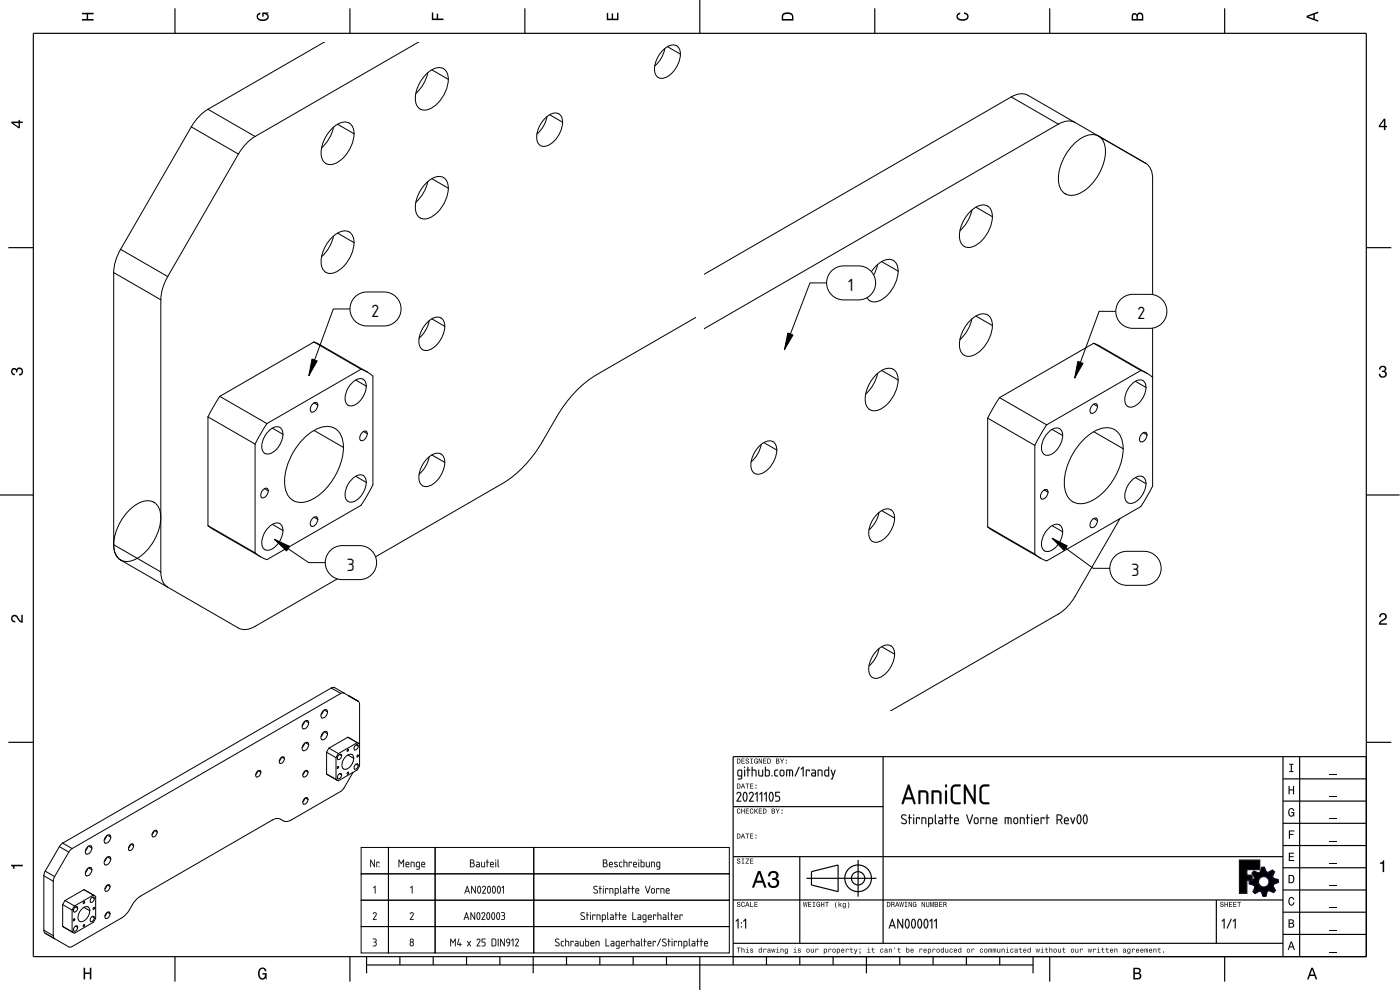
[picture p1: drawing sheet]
<svg xmlns="http://www.w3.org/2000/svg" width="420mm" height="297mm" viewBox="0 0 420 297" stroke-linecap="round" stroke-linejoin="round" font-family="sans-serif">
<defs><g id="words">
<g font-size="5">
<text x="254.6" y="87.3">1</text>
<text x="111.5" y="95.1">2</text>
<text x="341.4" y="95.8">2</text>
<text x="104.1" y="171.2">3</text>
<text x="339.6" y="172.9">3</text>
</g>
</g></defs>
<g fill="none" stroke="#000" stroke-width=".35">
<path d="M10 10h400v277h-400zM52.5 2.5v7.5M105 2.5v7.5M157.5 2.5v7.5M210 0v10M262.5 2.5v7.5M315 2.5v7.5M367.5 2.5v7.5M2.5 74.3h7.5M410 74.3h7.5M0 148.5h10M410 148.5h10"/>
<path d="M2.5 222.7h7.5M265 227v56M385 233.7h25M385 227v60M390 227v60M410 222.7h7.5M410 227h-190v62.5M220 257h165M220 242h45M240 257v26M257.5 258v11M385 253.7h25"/>
<path d="M385 247h25M385 240.4h25M220 270h165M242 263.5h21M243.5 261.5l8-2v8l-8-2zM365 270v13M385 273.7h25M385 267h25M385 260.4h25M52.5 287v7.5M105 287v7.5M110 289.5h200"/>
<path d="M110 287v5M120 287v2.5M130 287v2.5M140 287v2.5M150 287v2.5M160 287v5M170 287v2.5M180 287v2.5M190 287v2.5M200 287v2.5M210 287v10M220 283h165"/>
<path d="M230 287v2.5M240 287v2.5M250 287v2.5M260 287v5M270 287v2.5M280 287v2.5M290 287v2.5M300 287v2.5M310 287v5M315 287v7.5M367.5 287v7.5M385 280.4h25"/>
<circle cx="257.5" cy="263.5" r="4"/>
<circle cx="257.5" cy="263.5" r="2"/>
</g>
<g fill="#000">
<path d="M24.6 3.8h3.5v.5h-1.7v1.4h1.7v.5h-3.5v-.5h1.4v-1.4h-1.4z" fill-rule="evenodd"/>
<path d="M77.3 4.2l.8-.4v.5l-.3 .1a.68 .68 0 0 0-.4 .6 .68 .68 0 0 0 .4 .6 1.68 1.68 0 0 0 2.5-.6 .92 .92 0 0 0-1.2-.8v.8h-.4v-1.3h1.9v.3l-.5 .1 .4 .4a1.19 1.19 0 0 1-.9 1.7 1.9 1.9 0 0 1-2.6-1.2z" fill-rule="evenodd"/>
<path d="M129.6 3.8h.4v1.8h1.1v-1.5h.4v1.5h1.6v.4h-3.5z" fill-rule="evenodd"/>
<path d="M182.1 3.9h.4v1.7h1.1v-1.6h.4v1.6h1.2v-1.8h.4v2.3h-3.5z" fill-rule="evenodd"/>
<path d="M235 4a2.19 2.19 0 0 0-.4 2.2h3.5v-1.2a1.92 1.92 0 0 0-3.1-1zM235.3 4.4l.4-.2a1.44 1.44 0 0 1 2 .8v.7h-2.7l.1-1z" fill-rule="evenodd"/>
<path d="M287.3 4.2l.9-.4v.4l-.3 .1a.66 .66 0 0 0-.5 .6 .66 .66 0 0 0 .4 .6l.5 .2a1.59 1.59 0 0 0 2-.7 .9 .9 0 0 0-1-.8v-.5a1.24 1.24 0 0 1 1.4 1.1 1.24 1.24 0 0 1-1 1.4 1.93 1.93 0 0 1-2.7-1.2z" fill-rule="evenodd"/>
<path d="M339.8 4.2l-.2 2h3.5v-1.4a.98 .98 0 0 0-.7-1 .98 .98 0 0 0-1.2 .6 .84 .84 0 0 0-1.4-.2zM340.2 4.5l.3-.1 .4 .1 .2 1.2h-1.1zM341.6 4.4l.5-.2a.57 .57 0 0 1 .6 .7v.8h-1.2z" fill-rule="evenodd"/>
<path d="M392.1 4.7v.6l3.5 1.2v-.4l-1-.4v-1.4l1-.4v-.4zM392.6 5l1.6-.5v1z" fill-rule="evenodd"/>
<path d="M3.4 36.5v.4l2.1 1.6h.5v-1.6h.8v-.4h-.8v-.5h-.4v.5zM4 36.9h1.6v1.1z" fill-rule="evenodd"/>
<path d="M415.3 35.6l-1.5 2.1v.5h1.5v.8h.5v-.8h.5v-.4h-.5v-2.2zM415.3 36.2v1.6h-1.1z" fill-rule="evenodd"/>
<path d="M3.6 110.7a.86 .86 0 0 1 1.4 .1 1.12 1.12 0 0 1 1.5-.4 1.12 1.12 0 0 1 .3 1.6l-.5 .6-.6 .1v-.5a.72 .72 0 0 0 .9-.6 .72 .72 0 0 0-.8-.8 .72 .72 0 0 0-.6 .9h-.4a.62 .62 0 0 0-.4-.8 .62 .62 0 0 0-.8 .5 .62 .62 0 0 0 .5 .7l.4 .1-.1 .4a1.17 1.17 0 0 1-1-.7 1.17 1.17 0 0 1 .2-1.2z" fill-rule="evenodd"/>
<path d="M414.2 110a1.01 1.01 0 0 1 1.5-.2 1.01 1.01 0 0 1-.1 1.6 1.12 1.12 0 0 1 .5 1.5 1.12 1.12 0 0 1-1.6 .4l-.6-.6-.1-.6h.4a.72 .72 0 0 0 .7 .9 .72 .72 0 0 0 .8-.8 .72 .72 0 0 0-1-.6v-.4a.62 .62 0 0 0 .9-.4 .62 .62 0 0 0-.5-.8 .62 .62 0 0 0-.8 .6v.3h-.4z" fill-rule="evenodd"/>
<path d="M3.6 184.8a1.22 1.22 0 0 1 2 .7l.8 .8v-1.9h.4v2.5a2.76 2.76 0 0 1-2-1.8 .69 .69 0 0 0-1.1 .4 .69 .69 0 0 0 .9 .8v.5a1.19 1.19 0 0 1-1.2-.7 1.19 1.19 0 0 1 .2-1.3z" fill-rule="evenodd"/>
<path d="M414.2 184.3a1.18 1.18 0 0 1 1.9 .2 1.18 1.18 0 0 1-.9 1.7l-.9 .8h1.9v.5h-2.4a2.76 2.76 0 0 1 1.8-2.1 .69 .69 0 0 0-.5-1.1 .69 .69 0 0 0-.7 .9h-.5z" fill-rule="evenodd"/>
<path d="M221.2 227.6v1.5h.5a.77 .77 0 0 0 .6-.7 .77 .77 0 0 0-.6-.8zM221.4 227.8a.58 .58 0 0 1 .6 .6 .58 .58 0 0 1-.6 .5zM222.5 227.6v1.5h1v-.2h-.8v-.5h.7v-.2h-.7v-.4h.8v-.2zM223.9 227.7a.6 .6 0 0 0 0 .7 .6 .6 0 0 0 .7 .2 .33 .33 0 0 1-.3 .4 .33 .33 0 0 1-.4-.4h-.2a.54 .54 0 0 0 .6 .6 .54 .54 0 0 0 .5-.7 .54 .54 0 0 0-.7-.3 .28 .28 0 0 1 .1-.5 .28 .28 0 0 1 .4 .4h.2l-.1-.3-.2-.2zM225.2 227.6v.2h.3v1.1h-.3v.2h.8v-.2h-.3v-1.1h.3v-.2zM226.5 227.8a.72 .72 0 0 0-.2 .9 .72 .72 0 0 0 .9 .3l.2 .1v-.8h-.5v.2h.3l-.2 .4a.52 .52 0 0 1-.6-.6 .52 .52 0 0 1 .7-.4l.3 .2-.3-.5zM227.7 227.6v1.5h.2v-1.2l.5 1.2h.3v-1.5h-.2v1.2l-.6-1.2zM229 227.6v1.5h1v-.2h-.8v-.5h.7v-.2h-.7v-.4h.8v-.2zM230.3 227.6v1.5h.5a.77 .77 0 0 0 .6-.7 .77 .77 0 0 0-.6-.8zM230.5 227.8a.58 .58 0 0 1 .6 .6 .58 .58 0 0 1-.6 .5zM232.9 227.6v1.5h.6a.42 .42 0 0 0 .4-.3 .42 .42 0 0 0-.2-.5l.1-.2-.1-.4zM233.1 227.8h.3a.23 .23 0 0 1 .3 .2 .23 .23 0 0 1-.3 .2h-.3zM233.1 228.4h.3a.26 .26 0 0 1 .3 .3 .26 .26 0 0 1-.3 .2h-.3zM234.1 227.6l.5 .9v.6h.2v-.6l.5-.9h-.2l-.4 .7-.4-.7zM235.8 228.8v.3h.3v-.3zM235.8 227.9v.4h.3v-.4z" fill-rule="evenodd"/>
<path d="M221.2 235.1v1.5h.5a.77 .77 0 0 0 .6-.7 .77 .77 0 0 0-.6-.8zM221.4 235.3a.58 .58 0 0 1 .6 .6 .58 .58 0 0 1-.6 .5zM222.9 235.1l-.6 1.5h.2l.2-.4h.6l.1 .4h.2l-.5-1.5zM223 235.3l.2 .7h-.5zM223.7 235.1v.2h.5v1.3h.2v-1.3h.4v-.2zM225.1 235.1v1.5h1v-.2h-.8v-.5h.7v-.2h-.7v-.4h.8v-.2zM226.7 236.3v.3h.3v-.3zM226.7 235.4v.4h.3v-.4z" fill-rule="evenodd"/>
<path d="M386.7 235.8h.3v1.1h1v-1.1h.4v2.5h-.4v-1.1h-1v1.1h-.3z" fill-rule="evenodd"/>
<path d="M386.9 229.2h1.3v.3h-.5v1.9h.5v.3h-1.3v-.3h.5v-1.9h-.5z" fill-rule="evenodd"/>
<path d="M3.3 259.5h3.5v.4h-2.5v.8h-.3a.77 .77 0 0 0-.7-.9z" fill-rule="evenodd"/>
<path d="M221.3 257.7a.6 .6 0 0 0 0 .7 .6 .6 0 0 0 .7 .2 .33 .33 0 0 1-.3 .4 .33 .33 0 0 1-.4-.4h-.2a.54 .54 0 0 0 .6 .6 .54 .54 0 0 0 .5-.7 .54 .54 0 0 0-.7-.3 .28 .28 0 0 1 .1-.5 .28 .28 0 0 1 .4 .4h.2l-.1-.3-.2-.2zM222.6 257.6v.2h.3v1.1h-.3v.2h.8v-.2h-.3v-1.1h.3v-.2zM223.8 257.6v.2h.8l-.9 1.3h1.1v-.2h-.8l.8-1.3zM225.1 257.6v1.5h1v-.2h-.8v-.5h.7v-.2h-.7v-.4h.8v-.2z" fill-rule="evenodd"/>
<path d="M221.2 250.1v1.5h.5a.77 .77 0 0 0 .6-.7 .77 .77 0 0 0-.6-.8zM221.4 250.3a.58 .58 0 0 1 .6 .6 .58 .58 0 0 1-.6 .5zM222.9 250.1l-.6 1.5h.2l.2-.4h.6l.1 .4h.2l-.5-1.5zM223 250.3l.2 .7h-.5zM223.7 250.1v.2h.5v1.3h.2v-1.3h.4v-.2zM225.1 250.1v1.5h1v-.2h-.8v-.5h.7v-.2h-.7v-.4h.8v-.2zM226.7 251.3v.3h.3v-.3zM226.7 250.4v.4h.3v-.4z" fill-rule="evenodd"/>
<path d="M221.3 242.8a.72 .72 0 0 0-.2 .9 .72 .72 0 0 0 1 .3l.1-.4-.4 .3a.56 .56 0 0 1-.5-.5 .56 .56 0 0 1 .6-.6l.3 .3-.3-.5zM222.5 242.6v1.5h.2v-.7h.6v.7h.2v-1.5h-.2v.6h-.6v-.6zM223.8 242.6v1.5h1v-.2h-.8v-.5h.7v-.2h-.7v-.4h.8v-.2zM225.2 242.8a.72 .72 0 0 0-.2 .9 .72 .72 0 0 0 1 .3l.1-.4-.4 .3a.56 .56 0 0 1-.4-.5 .56 .56 0 0 1 .5-.6l.3 .3-.3-.5zM226.4 242.6v1.5h.2l.2-.7 .5 .7h.2l-.6-.9 .6-.6h-.2l-.7 .7v-.7zM227.7 242.6v1.5h1v-.2h-.8v-.5h.7v-.2h-.7v-.4h.8v-.2zM229 242.6v1.5h.5a.77 .77 0 0 0 .6-.7 .77 .77 0 0 0-.6-.8zM229.2 242.8a.58 .58 0 0 1 .6 .6 .58 .58 0 0 1-.6 .5zM231.6 242.6v1.5h.5a.42 .42 0 0 0 .5-.3 .42 .42 0 0 0-.2-.5l.1-.2-.1-.4zM231.8 242.8h.3a.23 .23 0 0 1 .3 .2 .23 .23 0 0 1-.3 .2h-.3zM231.8 243.4h.3a.26 .26 0 0 1 .3 .3 .26 .26 0 0 1-.3 .2h-.3zM232.8 242.6l.5 .9v.6h.2v-.6l.5-.9h-.2l-.4 .7-.4-.7zM234.5 243.8v.3h.3v-.3zM234.5 242.9v.4h.3v-.4z" fill-rule="evenodd"/>
<path d="M372 258.1h6.1v2.8h-3.9v1.7h1.6v1.5h-1.6v3.9h-2.2z" fill-rule="evenodd"/>
<path d="M386.8 255.8h1.5v.3h-1.2v.8h1.1v.3h-1.1v.8h1.3v.3h-1.6z" fill-rule="evenodd"/>
<path d="M386.8 249.2h1.6v.3h-1.3v.7h1.1v.3h-1.1v1.2h-.3z" fill-rule="evenodd"/>
<path d="M386.9 242.8a.85 .85 0 0 1 .9-.3 .85 .85 0 0 1 .6 .8h-.3l-.4-.5a1.04 1.04 0 0 0-.8 .9 1.04 1.04 0 0 0 .6 1.1l.4-.2 .2-.6h-.6v-.3h.9v1.3l-.2-.3-.5 .3a1.2 1.2 0 0 1-1-1.8z" fill-rule="evenodd"/>
<path d="M221.3 270.7a.6 .6 0 0 0 0 .7 .6 .6 0 0 0 .7 .2 .33 .33 0 0 1-.3 .4 .33 .33 0 0 1-.4-.4h-.2a.54 .54 0 0 0 .6 .6 .54 .54 0 0 0 .5-.7 .54 .54 0 0 0-.7-.3 .28 .28 0 0 1 .1-.5 .28 .28 0 0 1 .4 .4h.2l-.1-.2-.2-.3zM222.6 270.8a.72 .72 0 0 0-.2 .9 .72 .72 0 0 0 1 .3l.1-.4-.4 .3a.56 .56 0 0 1-.5-.5 .56 .56 0 0 1 .6-.6l.3 .3-.3-.5zM224.2 270.6l-.6 1.5h.2l.2-.4h.6l.1 .4h.2l-.5-1.5zM224.3 270.8l.2 .7h-.5zM225.1 270.6v1.5h1v-.2h-.8v-1.3zM226.4 270.6v1.5h1v-.2h-.8v-.5h.7v-.2h-.7v-.4h.8v-.2z" fill-rule="evenodd"/>
<path d="M227.5 261.3l-1.8 5h.6l.6-1.4h2l.5 1.4h.7l-1.9-5zM227.9 262l.7 2.2h-1.5zM230.9 261.7l-.4 1.2h.6a.88 .88 0 0 1 .5-1.1 .88 .88 0 0 1 1.1 .4 .88 .88 0 0 1-.3 1.2h-.6v.6a1.03 1.03 0 0 1 1.3 .6 1.03 1.03 0 0 1-.7 1.4 1.03 1.03 0 0 1-1.3-.8l-.1-.4h-.6a1.68 1.68 0 0 0 2.1 1.7 1.68 1.68 0 0 0 .9-2.7l-.3-.2a1.29 1.29 0 0 0 .5-1.5 1.29 1.29 0 0 0-1.5-.8z" fill-rule="evenodd"/>
<path d="M241 270.6l.3 1.5h.2l.2-1.3 .2 1.3h.2l.2-1.5h-.1l-.2 1.3-.2-1.3h-.2l-.2 1.3-.2-1.3zM242.5 270.6v1.5h1v-.2h-.8v-.5h.7v-.2h-.7v-.4h.8v-.2zM243.9 270.6v.2h.3v1.1h-.3v.2h.8v-.2h-.3v-1.1h.3v-.2zM245.2 270.8a.72 .72 0 0 0-.2 .9 .72 .72 0 0 0 .9 .3l.2 .1v-.8h-.5v.2h.3l-.2 .4a.52 .52 0 0 1-.6-.6 .52 .52 0 0 1 .8-.4l.2 .2-.3-.5zM246.4 270.6v1.5h.2v-.7h.6v.7h.2v-1.5h-.2v.6h-.6v-.6zM247.6 270.6v.2h.5v1.3h.2v-1.3h.4v-.2zM250.9 270.6a1.35 1.35 0 0 0 .2 1.9 1.84 1.84 0 0 1 0-1.9zM251.7 270.6v1.5h.2l.2-.6 .3 .6h.2l-.4-.7 .4-.4-.7 .5v-.9zM253 271.1a.55 .55 0 0 0-.1 .8 .55 .55 0 0 0 .8 0 .41 .41 0 0 1-.3 .5 .41 .41 0 0 1-.5-.2 .47 .47 0 0 0 .6 .4 .47 .47 0 0 0 .3-.5v-1.1l-.1 .1-.4-.2zM253.1 271.2l.1-.1a.39 .39 0 0 1 .5 .4 .39 .39 0 0 1-.6 .4zM254.4 270.6a1.85 1.85 0 0 1 0 1.9 1.22 1.22 0 0 0 0-1.9z" fill-rule="evenodd"/>
<path d="M266.2 270.6v1.5h.5a.77 .77 0 0 0 .6-.7 .77 .77 0 0 0-.6-.8zM266.4 270.8a.58 .58 0 0 1 .6 .6 .58 .58 0 0 1-.6 .5zM267.5 270.6v1.5h.2v-.6a.45 .45 0 0 1 .5 .1 .45 .45 0 0 1 .1 .5h.2l-.2-.7a.42 .42 0 0 0 .1-.5 .42 .42 0 0 0-.4-.3zM267.7 270.8h.2a.26 .26 0 0 1 .3 .3 .26 .26 0 0 1-.3 .2h-.2zM269.2 270.6l-.6 1.5h.2l.2-.4h.6l.1 .4h.2l-.5-1.5zM269.3 270.8l.2 .7h-.4zM269.9 270.6l.3 1.5h.2l.2-1.3 .2 1.3h.2l.2-1.5h-.1l-.2 1.3-.2-1.3h-.2l-.2 1.3-.2-1.3zM271.5 270.6v.2h.3v1.1h-.3v.2h.8v-.2h-.3v-1.1h.3v-.2zM272.7 270.6v1.5h.2v-1.2l.5 1.2h.3v-1.5h-.2v1.2l-.6-1.2zM274.1 270.8a.72 .72 0 0 0-.2 .9 .72 .72 0 0 0 .9 .3l.2 .1v-.8h-.5v.2h.3l-.2 .4a.52 .52 0 0 1-.6-.6 .52 .52 0 0 1 .8-.4l.2 .2-.3-.5zM276.6 270.6v1.5h.2v-1.2l.6 1.2h.2v-1.5h-.2v1.2l-.6-1.2zM277.9 270.6v.9a.52 .52 0 0 0 .5 .7 .52 .52 0 0 0 .5-.7v-.9h-.2v1a.33 .33 0 0 1-.3 .4 .33 .33 0 0 1-.3-.4v-1zM279.2 270.6v1.5h.1v-1.4l.3 1.4h.2l.3-1.4v1.4h.1v-1.5h-.2l-.3 1.3-.3-1.3zM280.5 270.6v1.5h.6a.42 .42 0 0 0 .4-.3 .42 .42 0 0 0-.2-.5l.2-.2-.1-.4zM280.7 270.8h.3a.23 .23 0 0 1 .3 .2 .23 .23 0 0 1-.3 .2h-.3zM280.7 271.4h.3a.26 .26 0 0 1 .3 .3 .26 .26 0 0 1-.3 .2h-.3zM281.8 270.6v1.5h1v-.2h-.8v-.5h.7v-.2h-.7v-.4h.8v-.2zM283.1 270.6v1.5h.2v-.6a.45 .45 0 0 1 .5 .1 .45 .45 0 0 1 .1 .5h.2l-.2-.7a.42 .42 0 0 0 .1-.5 .42 .42 0 0 0-.4-.3zM283.3 270.8h.3a.26 .26 0 0 1 .3 .3 .26 .26 0 0 1-.4 .2h-.2z" fill-rule="evenodd"/>
<path d="M366.3 270.7a.6 .6 0 0 0 .1 .7 .6 .6 0 0 0 .6 .2 .33 .33 0 0 1-.3 .4 .33 .33 0 0 1-.4-.4h-.1a.54 .54 0 0 0 .5 .6 .54 .54 0 0 0 .5-.7 .54 .54 0 0 0-.7-.3 .28 .28 0 0 1 .2-.5 .28 .28 0 0 1 .3 .4h.2v-.2l-.3-.3zM367.5 270.6v1.5h.2v-.7h.6v.7h.2v-1.5h-.2v.6h-.6v-.6zM368.8 270.6v1.5h1v-.2h-.8v-.5h.7v-.2h-.7v-.4h.8v-.2zM370.1 270.6v1.5h1v-.2h-.8v-.5h.7v-.2h-.7v-.4h.8v-.2zM371.3 270.6v.2h.5v1.3h.2v-1.3h.4v-.2z" fill-rule="evenodd"/>
<path d="M376.3 261.3l-.6 .7 .8 1.3-.2 .5-1.4 .6v.8l1.5 .4 .2 .6-.6 1.3 .7 .6 1.3-.7 .5 .2 .6 1.4 .8-.1 .4-1.4 .6-.3 1.3 .6 .6-.6-.7-1.3 .2-.6 1.4-.5-.1-.9-1.4-.4-.3-.5 .6-1.4-.6-.6-1.3 .8-.6-.2-.5-1.4h-.9l-.4 1.5-.5 .2zM377.7 264.6a1.57 1.57 0 0 1 3.1 0 1.57 1.57 0 0 1-3.1 0z" fill-rule="evenodd"/>
<path d="M386.7 262.5v2.5h.8a1.28 1.28 0 0 0 1-1.2 1.28 1.28 0 0 0-1-1.3zM387 262.8a.96 .96 0 0 1 1.1 1 .96 .96 0 0 1-1.1 .9z" fill-rule="evenodd"/>
<path d="M386.7 275.8v2.5h.9a.7 .7 0 0 0 .8-.5 .7 .7 0 0 0-.4-.8l.3-.5a.62 .62 0 0 0-.7-.7zM387 276.1h.6a.38 .38 0 0 1 .4 .4 .38 .38 0 0 1-.5 .4h-.5zM387 277.2h.6a.44 .44 0 0 1 .5 .4 .44 .44 0 0 1-.5 .4h-.6z" fill-rule="evenodd"/>
<path d="M386.9 269.4a.85 .85 0 0 1 .9-.3 .85 .85 0 0 1 .6 .8h-.3l-.4-.5a1.05 1.05 0 0 0-.8 1 1.05 1.05 0 0 0 .7 1l.3-.1 .2-.6h.4a.89 .89 0 0 1-.8 1 .89 .89 0 0 1-1-.7z" fill-rule="evenodd"/>
<path d="M414.1 258.8a.77 .77 0 0 0 1-.7h.3v3.6h-.4v-2.5h-.9z" fill-rule="evenodd"/>
<path d="M25.1 290.4h.5v1.4h1.4v-1.4h.4v3.5h-.4v-1.7h-1.4v1.7h-.5z" fill-rule="evenodd"/>
<path d="M77.8 290.8a1.2 1.2 0 0 1 1.3-.5 1.2 1.2 0 0 1 .9 1.1h-.5l-.1-.3a.68 .68 0 0 0-.6-.4 .68 .68 0 0 0-.7 .3 1.68 1.68 0 0 0 .7 2.5 .92 .92 0 0 0 .7-1.1h-.8v-.4h1.3v1.9h-.2l-.1-.5-.4 .4a1.19 1.19 0 0 1-1.8-.9v-1.6z" fill-rule="evenodd"/>
<path d="M221.1 284.3v.2h.5v1.3h.2v-1.3h.4v-.2zM222.5 284.3v1.5h.2v-.8l.3-.2 .2 .2v.8h.2v-.7a.38 .38 0 0 0-.2-.5 .38 .38 0 0 0-.5 .2v-.5zM223.9 284.7l.3 .2v.8l-.4 .1h1l-.4-.1v-1zM224.2 284.3l.2 .2zM225.3 284.7l-.1 .5 .6 .2a.26 .26 0 0 1-.2 .3 .26 .26 0 0 1-.3-.2h-.2a.42 .42 0 0 0 .6 .4 .42 .42 0 0 0 .1-.7l-.5-.3 .3-.1 .4 .2-.1-.3zM227.8 284.8a.54 .54 0 0 0-.2 .8 .54 .54 0 0 0 .8 0l.2 .2v-1.5h-.2v.5l-.3-.2zM227.9 284.9l.1-.1a.39 .39 0 0 1 .4 .4 .39 .39 0 0 1-.5 .4zM229.1 284.7v1.1h.2l.1-.9 .6 .1a.38 .38 0 0 0-.3-.4 .38 .38 0 0 0-.4 .2zM230.5 284.7l-.2 .3 .6-.2 .1 .3a.42 .42 0 0 0-.7 .2 .42 .42 0 0 0 .3 .6l.7-.2-.2-1zM230.5 285.4a.25 .25 0 0 1 .5 0 .25 .25 0 0 1-.5 0zM231.4 284.7l.3 1.1h.2l.2-1 .2 1h.1l.3-1.1h-.2l-.2 .9-.1-.9h-.2l-.2 .9-.2-.9zM233 284.7l.3 .2v.8l-.4 .1h1l-.4-.1v-1zM233.3 284.3l.2 .2zM234.2 284.7v1.1h.2v-.8l.3-.2 .2 .2 .1 .8h.1v-.7a.38 .38 0 0 0-.2-.5 .38 .38 0 0 0-.5 .2zM235.6 284.8a.55 .55 0 0 0-.1 .8 .55 .55 0 0 0 .8 0 .41 .41 0 0 1-.3 .5 .41 .41 0 0 1-.5-.2 .47 .47 0 0 0 .6 .4 .47 .47 0 0 0 .3-.5v-1.1l-.1 .1-.4-.2zM235.7 284.9l.1-.1a.39 .39 0 0 1 .5 .4 .39 .39 0 0 1-.6 .4zM238.2 284.7l.3 .2v.8l-.4 .1h1l-.4-.1v-1zM238.5 284.3l.2 .2zM239.6 284.7l-.1 .5 .6 .2a.26 .26 0 0 1-.2 .3 .26 .26 0 0 1-.3-.2h-.2a.42 .42 0 0 0 .6 .4 .42 .42 0 0 0 .2-.7l-.6-.3 .3-.1 .4 .2-.1-.3zM242 285.3a.57 .57 0 0 0 1.1 0 .57 .57 0 0 0-1.1 0zM242.3 284.9l.1-.1a.4 .4 0 0 1 .4 .5 .4 .4 0 0 1-.5 .3zM243.3 284.7v.7a.38 .38 0 0 0 .3 .4 .38 .38 0 0 0 .5-.2l.1 .2v-1.1h-.1l-.1 .8-.3 .2-.2-.2v-.8zM244.7 284.7v1.1h.2l.1-.9 .6 .1a.38 .38 0 0 0-.3-.4 .38 .38 0 0 0-.4 .2zM247.2 284.7v1.6h.2l.1-.6a.53 .53 0 0 0 .8-.5 .53 .53 0 0 0-.9-.4zM247.5 284.9l.1-.1a.39 .39 0 0 1 .4 .5 .39 .39 0 0 1-.5 .3zM248.6 284.7v1.1h.2l.1-.9 .6 .1a.38 .38 0 0 0-.3-.4 .38 .38 0 0 0-.4 .2zM249.8 285.3a.57 .57 0 0 0 1.1 0 .57 .57 0 0 0-1.1 0zM250.1 284.9l.1-.1a.4 .4 0 0 1 .4 .5 .4 .4 0 0 1-.5 .3zM251.1 284.7v1.6h.2l.1-.6a.53 .53 0 0 0 .8-.5 .53 .53 0 0 0-.9-.4zM251.4 284.9l.1-.1a.39 .39 0 0 1 .4 .5 .39 .39 0 0 1-.5 .3zM252.6 284.8a.57 .57 0 0 0-.1 .8 .57 .57 0 0 0 .8 0l.1-.1-.6 .2-.2-.4h.8l-.1-.5-.4-.2zM252.7 284.9l.3-.1 .2 .3h-.6zM253.8 284.7v1.1h.2l.1-.9 .6 .1a.38 .38 0 0 0-.3-.4 .38 .38 0 0 0-.4 .2zM255.3 284.4v.3l-.3 .2h.3l.1 .9h.5l-.4-.4v-.5h.4v-.2h-.4v-.3zM256.3 284.7l.4 1.2-.4 .3h.4l.6-1.5h-.2l-.3 .9-.3-.9zM258 284.7v.3h.3v-.3zM258 285.5l.1 .4-.2 .4 .4-.5v-.3zM260.4 284.7l.3 .2v.8l-.4 .1h.9l-.4-.1v-1zM260.7 284.3l.2 .2zM261.8 284.4v.3l-.3 .2h.3l.1 .9h.5l-.4-.4v-.5h.4v-.2h-.4v-.3zM264.3 284.8a.57 .57 0 0 0-.1 .8 .57 .57 0 0 0 .9 0l-.2-.2a.32 .32 0 0 1-.5 .1 .32 .32 0 0 1 0-.5 .32 .32 0 0 1 .5 0h.2l-.3-.4zM265.6 284.7l-.1 .3 .5-.2 .1 .3a.42 .42 0 0 0-.6 .2 .42 .42 0 0 0 .3 .6l.4-.2 .2 .1-.1-.8-.2-.4zM265.6 285.4a.25 .25 0 0 1 .5 0 .25 .25 0 0 1-.5 0zM266.8 284.7v1.1h.2v-.8l.3-.2 .2 .2v.8h.2v-.7a.38 .38 0 0 0-.3-.5 .38 .38 0 0 0-.4 .2zM268.4 284.3l.2 .6zM269.6 284.4v.3l-.3 .2h.3l.1 .9h.6l-.5-.4v-.5h.5v-.2h-.5v-.3zM272 284.3v1.5l.2-.2a.5 .5 0 0 0 .7-.4 .5 .5 0 0 0-.7-.4v-.5zM272.2 284.9l.1-.1a.39 .39 0 0 1 .4 .5 .39 .39 0 0 1-.5 .3zM273.4 284.8a.57 .57 0 0 0-.1 .8 .57 .57 0 0 0 .8 0l.1-.1-.6 .2-.2-.4h.8l-.1-.5-.4-.2zM273.5 284.9l.3-.1 .2 .3h-.6zM276 284.7v1.1h.1l.1-.9 .7 .1a.38 .38 0 0 0-.3-.4 .38 .38 0 0 0-.5 .2zM277.3 284.8a.57 .57 0 0 0-.1 .8 .57 .57 0 0 0 .8 0l.1-.1-.6 .2-.2-.4h.8l-.1-.5-.4-.2zM277.4 284.9l.4-.1 .1 .3h-.6zM278.5 284.7v1.6h.2v-.6a.53 .53 0 0 0 .8-.5 .53 .53 0 0 0-.8-.4zM278.7 284.9l.1-.1a.39 .39 0 0 1 .5 .5 .39 .39 0 0 1-.6 .3zM279.9 284.7v1.1h.1l.1-.9 .7 .1a.38 .38 0 0 0-.3-.4 .38 .38 0 0 0-.5 .2zM281 285.3a.6 .6 0 0 0 1.2 0 .6 .6 0 0 0-1.2 0zM281.3 284.9l.1-.1a.4 .4 0 0 1 .4 .5 .4 .4 0 0 1-.5 .3zM282.4 284.8a.54 .54 0 0 0-.1 .8 .54 .54 0 0 0 .8 0l.2 .2v-1.5h-.2v.5l-.3-.2zM282.6 284.9l.1-.1a.39 .39 0 0 1 .4 .4 .39 .39 0 0 1-.5 .4zM283.7 284.7v.7a.38 .38 0 0 0 .2 .4 .38 .38 0 0 0 .5-.2l.2 .2v-1.1h-.2v.8l-.3 .2-.2-.2v-.8zM285.1 284.8a.57 .57 0 0 0-.1 .8 .57 .57 0 0 0 .9 0l-.2-.2a.32 .32 0 0 1-.4 .1 .32 .32 0 0 1 0-.5 .32 .32 0 0 1 .4 0h.2l-.3-.4zM286.4 284.8a.57 .57 0 0 0-.1 .8 .57 .57 0 0 0 .8 0l.1-.1-.6 .2-.1-.4h.7l-.1-.5-.4-.2zM286.5 284.9l.4-.1 .1 .3h-.5zM287.6 284.8a.54 .54 0 0 0-.1 .8 .54 .54 0 0 0 .8 0l.2 .2v-1.5h-.2v.5l-.3-.2zM287.8 284.9l.1-.1a.39 .39 0 0 1 .4 .4 .39 .39 0 0 1-.5 .4zM290.1 285.3a.6 .6 0 0 0 1.2 0 .6 .6 0 0 0-1.2 0zM290.4 284.9l.1-.1a.4 .4 0 0 1 .5 .5 .4 .4 0 0 1-.6 .3zM291.6 284.7v1.1h.2v-.9l.7 .1a.38 .38 0 0 0-.3-.4 .38 .38 0 0 0-.5 .2zM294.2 284.8a.57 .57 0 0 0-.1 .8 .57 .57 0 0 0 .9 0l-.2-.2a.32 .32 0 0 1-.4 .1 .32 .32 0 0 1 0-.5 .32 .32 0 0 1 .4 0h.2l-.3-.4zM295.3 285.3a.6 .6 0 0 0 1.2 0 .6 .6 0 0 0-1.2 0zM295.6 284.9l.1-.1a.4 .4 0 0 1 .5 .5 .4 .4 0 0 1-.6 .3zM296.6 284.7v1.1h.2l.2-1 .1 1h.1l.2-1 .1 1h.2l-.1-1.2zM297.9 284.7v1.1h.2l.2-1 .1 1h.1l.2-1 .1 1h.2l-.1-1.2zM299.3 284.7v.7a.38 .38 0 0 0 .3 .4 .38 .38 0 0 0 .4-.2l.2 .2v-1.1h-.2v.8l-.3 .2-.2-.2v-.8zM300.6 284.7v1.1h.2v-.8l.3-.2 .2 .2v.8h.2v-.7a.38 .38 0 0 0-.3-.5 .38 .38 0 0 0-.4 .2zM302 284.7l.3 .2v.8l-.4 .1h1l-.4-.1v-1zM302.3 284.3l.2 .2zM303.3 284.8a.57 .57 0 0 0-.1 .8 .57 .57 0 0 0 .9 0l-.1-.2a.32 .32 0 0 1-.5 .1 .32 .32 0 0 1 0-.5 .32 .32 0 0 1 .4 0h.2l-.2-.4zM304.6 284.7l-.1 .3 .3-.2a.23 .23 0 0 1 .3 0 .23 .23 0 0 1 0 .3 .42 .42 0 0 0-.6 .2 .42 .42 0 0 0 .3 .6l.7-.2-.2-1zM304.7 285.4a.25 .25 0 0 1 .5 0 .25 .25 0 0 1-.5 0zM306.1 284.4v.3l-.4 .2h.4v.9h.6l-.4-.4v-.5h.4v-.2h-.4v-.3zM307.2 284.8a.57 .57 0 0 0-.1 .8 .57 .57 0 0 0 .9 0v-.1l-.5 .2-.2-.4h.7l-.1-.5-.3-.2zM307.4 284.9l.3-.1 .1 .3h-.5zM308.5 284.8a.54 .54 0 0 0-.2 .8 .54 .54 0 0 0 .8 0l.2 .2v-1.5h-.2v.5l-.3-.2zM308.6 284.9l.1-.1a.39 .39 0 0 1 .4 .4 .39 .39 0 0 1-.5 .4zM310.8 284.7l.3 1.1h.2l.2-1 .1 1h.2l.3-1.1h-.2l-.2 .9-.1-.9h-.2l-.2 .9-.2-.9zM312.4 284.7l.3 .2v.8l-.4 .1h1l-.4-.1v-1zM312.7 284.3l.2 .2zM313.9 284.4v.3l-.4 .2h.4v.9h.6l-.4-.4v-.5h.4v-.2h-.4v-.3zM314.9 284.3v1.5h.2v-.8l.3-.2 .2 .2v.8h.2v-.7a.38 .38 0 0 0-.2-.5 .38 .38 0 0 0-.5 .2v-.5zM316.2 285.3a.57 .57 0 0 0 1.1 0 .57 .57 0 0 0-1.1 0zM316.4 284.9l.1-.1a.4 .4 0 0 1 .5 .5 .4 .4 0 0 1-.6 .3zM317.5 284.7v.7a.38 .38 0 0 0 .3 .4 .38 .38 0 0 0 .4-.2l.2 .2v-1.1h-.2v.8l-.3 .2-.2-.2v-.8zM319.1 284.4v.3l-.3 .2h.3l.1 .9h.5l-.4-.4v-.5h.4v-.2h-.4v-.3zM321.4 285.3a.57 .57 0 0 0 1.1 0 .57 .57 0 0 0-1.1 0zM321.6 284.9l.1-.1a.4 .4 0 0 1 .5 .5 .4 .4 0 0 1-.6 .3zM322.7 284.7v.7a.38 .38 0 0 0 .3 .4 .38 .38 0 0 0 .4-.2l.2 .2v-1.1h-.2v.8l-.3 .2-.2-.2v-.8zM324.1 284.7v1.1h.2l.1-.9 .6 .1a.38 .38 0 0 0-.3-.4 .38 .38 0 0 0-.4 .2zM326.4 284.7l.3 1.1h.2l.2-1 .2 1h.1l.3-1.1h-.2l-.2 .9-.1-.9h-.2l-.2 .9-.2-.9zM328 284.7v1.1h.2l.1-.9 .6 .1a.38 .38 0 0 0-.3-.4 .38 .38 0 0 0-.4 .2zM329.3 284.7l.3 .2v.8l-.4 .1h1l-.4-.1v-1zM329.6 284.3l.2 .2zM330.8 284.4v.3l-.3 .2h.3l.1 .9h.5l-.4-.4v-.5h.4v-.2h-.4v-.3zM332.1 284.4v.3l-.3 .2h.3l.1 .9h.5l-.4-.4v-.5h.4v-.2h-.4v-.3zM333.2 284.8a.57 .57 0 0 0-.1 .8 .57 .57 0 0 0 .9 0v-.1l-.5 .2-.2-.4h.8l-.2-.5-.3-.2zM333.4 284.9l.3-.1 .2 .3h-.6zM334.4 284.7v1.1h.2v-.8l.3-.2 .2 .2 .1 .8h.1v-.7a.38 .38 0 0 0-.2-.5 .38 .38 0 0 0-.5 .2zM337.2 284.7l-.1 .3 .2-.2a.23 .23 0 0 1 .3 0 .23 .23 0 0 1 .1 .3 .42 .42 0 0 0-.6 .2 .42 .42 0 0 0 .3 .6l.6-.2-.2-1zM337.2 285.4a.25 .25 0 0 1 .5 0 .25 .25 0 0 1-.5 0zM338.4 284.8a.55 .55 0 0 0-.1 .8 .55 .55 0 0 0 .8 0 .41 .41 0 0 1-.3 .5 .41 .41 0 0 1-.5-.2 .47 .47 0 0 0 .6 .4 .47 .47 0 0 0 .3-.5v-1.1l-.1 .1-.4-.2zM338.5 284.9l.1-.1a.39 .39 0 0 1 .5 .4 .39 .39 0 0 1-.6 .4zM339.7 284.7v1.1h.2l.1-.9 .6 .1a.38 .38 0 0 0-.3-.4 .38 .38 0 0 0-.4 .2zM341 284.8a.57 .57 0 0 0 0 .8 .57 .57 0 0 0 .8 0l.1-.1-.6 .2-.2-.4h.8l-.2-.5-.3-.2zM341.2 284.9l.3-.1 .2 .3h-.6zM342.3 284.8a.57 .57 0 0 0 0 .8 .57 .57 0 0 0 .8 0l.1-.1-.6 .2-.2-.4h.8l-.2-.5-.3-.2zM342.5 284.9l.3-.1 .2 .3h-.6zM343.5 284.7v1.1h.1l.2-1 .1 1h.2l.1-1 .1 1h.2l-.1-1.2zM344.9 284.8a.57 .57 0 0 0 0 .8 .57 .57 0 0 0 .8 0l.1-.1-.6 .2-.2-.4h.8l-.2-.5-.3-.2zM345.1 284.9l.3-.1 .2 .3h-.6zM346.2 284.7v1.1h.1l.1-.8 .3-.2 .2 .2v.8h.2v-.7a.38 .38 0 0 0-.3-.5 .38 .38 0 0 0-.5 .2zM347.7 284.4v.3l-.3 .2h.3l.1 .9h.5l-.4-.4v-.5h.4v-.2h-.4v-.3zM349.1 285.5v.3h.3v-.3z" fill-rule="evenodd"/>
<path d="M340.1 290.4v3.5h1.3a.98 .98 0 0 0 1.1-.8 .98 .98 0 0 0-.6-1.1 .86 .86 0 0 0 .4-1.1 .86 .86 0 0 0-.9-.5zM340.6 290.8h.7a.53 .53 0 0 1 .6 .5 .53 .53 0 0 1-.6 .5h-.7zM340.6 292.2h.7a.61 .61 0 0 1 .8 .6 .61 .61 0 0 1-.7 .6h-.8z" fill-rule="evenodd"/>
<path d="M387.4 282.5l-1 2.5h.4l.2-.7h1l.3 .7h.3l-.9-2.5zM387.5 282.9l.4 1.1h-.7z" fill-rule="evenodd"/>
<path d="M393.5 290.4l-1.2 3.5h.4l.4-1.1h1.4l.4 1.1h.4l-1.3-3.5zM393.8 290.9l.5 1.5h-1z" fill-rule="evenodd"/>
</g>
<g fill="none" stroke="#000" stroke-width=".3">
<path d="M96.9 12.9l-34.5 19.9M125.2 12.9l-48.6 28.1M198.7 15.3l.6-.6a3.2 3.2 0 0 1 4.1-.7 5.1 5.1 0 0 1-.2 5.8 5.9 5.9 0 0 1-5.1 3.7 2.91 2.91 0 0 1-1.6-4l1.1-2.6zM199.5 14.6a9 9 0 0 1-3 5.2M200.3 14l3.9 2.3M57.4 38.1l14.2 8.1M57.4 38.1l-21.2 36.7M62.4 32.8a14.3 14.3 0 0 0-5 5.3M62.4 32.8l14.2 8.2M99.8 38.4a4.6 4.6 0 0 1 5-1.5 4.3 4.3 0 0 1 1.3 4.8 10 10 0 0 1-6.5 7.6 2.91 2.91 0 0 1-3.2-3.4 11.1 11.1 0 0 1 3.4-7.5zM100.1 38.2a11.5 11.5 0 0 1-3.6 6.2M101.3 37.3l5 2.8"/>
<path d="M128.1 22.1a4.6 4.6 0 0 1 5-1.5 4.3 4.3 0 0 1 1.3 4.8 10 10 0 0 1-6.5 7.6 2.91 2.91 0 0 1-3.3-3.5 11.1 11.1 0 0 1 3.5-7.4zM128.4 21.8a11.5 11.5 0 0 1-3.6 6.2M129.6 20.9l4.9 2.9M163.3 35.8l.7-.7a3.2 3.2 0 0 1 4-.7 5.1 5.1 0 0 1-.2 5.9 5.9 5.9 0 0 1-5.1 3.6 2.91 2.91 0 0 1-1.5-4l1-2.6zM164.2 35a9 9 0 0 1-3.1 5.2M165 34.4l3.8 2.3M71.6 46.2l-21.3 36.8M76.6 41a14.3 14.3 0 0 0-5 5.2M128.1 54.7a4.6 4.6 0 0 1 5-1.4 4.3 4.3 0 0 1 1.3 4.8 10 10 0 0 1-6.5 7.6 2.91 2.91 0 0 1-3.3-3.5 11.1 11.1 0 0 1 3.5-7.5zM128.4 54.5a11.5 11.5 0 0 1-3.6 6.2M129.6 53.6l4.9 2.9M36.2 74.8a14.6 14.6 0 0 0-2.1 7"/>
<path d="M36.2 74.8l14.1 8.2M99.8 71.1a4.6 4.6 0 0 1 5-1.5 4.3 4.3 0 0 1 1.3 4.8 10 10 0 0 1-6.5 7.6 2.91 2.91 0 0 1-3.2-3.5 11.1 11.1 0 0 1 3.4-7.4zM100.1 70.8a11.5 11.5 0 0 1-3.6 6.2M101.3 69.9l5 2.9M34.1 81.8v81.6M34.1 81.8l14.2 8.1M48.3 89.9v81.7M50.3 83a14.6 14.6 0 0 0-2 6.9M105 92.7h-5l-7.3 20M128 97l.6-.6a3.2 3.2 0 0 1 4.1-.8 5.1 5.1 0 0 1-.2 5.9 5.9 5.9 0 0 1-5.1 3.6 2.91 2.91 0 0 1-1.6-3.9l1-2.6zM128.8 96.2a9 9 0 0 1-3 5.2M129.6 95.7l3.9 2.2"/>
<path d="M208.7 95.3l-29.6 17.1a34.7 34.7 0 0 0-12.1 12.7l-4.1 7.2a35.2 35.2 0 0 1-12.1 12.8l-74.2 42.8a5 5 0 0 1-5 .5l-21.3-12.2M66 118.9l-3.6 6.2M66 118.9l14.1 8.2M94.2 102.6l1.9 .9 14.1 8.1M94.2 102.6l-28.2 16.3M94.2 102.6l14.2 8.2M105.5 115a2.82 2.82 0 0 1 3.8-.9 4.9 4.9 0 0 1-.9 5.7 3.4 3.4 0 0 1-3.9 1.8 4 4 0 0 1 0-5.2zM106.7 114l3.2 1.9M108.4 110.8l1.8 .8M108.4 110.8l-28.3 16.3M110.2 111.6l1.7 1.2v32.7l-1.9 3.4-1.6 2.7-28.3 16.3-1.9-.8M62.4 125.1v32.6"/>
<path d="M62.4 125.1l14.2 8.1M76.6 133.2v32.7M80.1 127.1l-3.5 6.1M80.5 129.4a2.82 2.82 0 0 1 3.8-.9 4.9 4.9 0 0 1-.9 5.8 3.4 3.4 0 0 1-3.9 1.7 4 4 0 0 1 0-5.2zM81.7 128.5l3.2 1.8M91.7 131.1a8.7 8.7 0 0 1 8-2.9 5.7 5.7 0 0 1 3.4 6 19.1 19.1 0 0 1-10.1 16 5 5 0 0 1-7.5-4 18.7 18.7 0 0 1 6.2-15.1zM93.7 121.3a.9 .9 0 0 1 1.3-.5 .9 .9 0 0 1 .2 1.4 1.38 1.38 0 0 1-2 1.2v-1.2zM94.2 129.1l8.9 5.1M94.2 120.9l1.2 .6M108.6 129.9a.9 .9 0 0 1 1.3-.5 .9 .9 0 0 1 .2 1.4 1.38 1.38 0 0 1-2 1.1v-1.1zM109.1 129.5l1.1 .6M128 137.8l.6-.6a3.2 3.2 0 0 1 4.1-.7 5.1 5.1 0 0 1-.2 5.8 5.9 5.9 0 0 1-5.1 3.6 2.91 2.91 0 0 1-1.6-3.9l1-2.6z"/>
<path d="M128.8 137a9 9 0 0 1-3 5.3M129.6 136.5l3.9 2.2M38.5 153.3a7.5 7.5 0 0 1 7-2.9 5.1 5.1 0 0 1 2.7 6 14.9 14.9 0 0 1-8.8 11.9 3.9 3.9 0 0 1-5.2-3.9 15.1 15.1 0 0 1 4.3-11.1zM62.4 157.7l1.7 1.2 14.1 8.2M62.4 157.7l14.2 8.2M78.9 147a.9 .9 0 0 1 1.3-.5 .9 .9 0 0 1 .2 1.4 1.38 1.38 0 0 1-2 1.2v-1.2zM79.4 146.6l1.1 .7M80.5 158.3a2.82 2.82 0 0 1 3.8-.9 4.9 4.9 0 0 1-.9 5.7 3.4 3.4 0 0 1-3.9 1.8 4 4 0 0 1 0-5.2zM81.7 157.3l3.2 1.9M93.7 155.6a.9 .9 0 0 1 1.3-.5 .9 .9 0 0 1 .2 1.4 1.38 1.38 0 0 1-2 1.2v-1.2zM94.2 155.2l1.2 .6M105.5 143.9a2.82 2.82 0 0 1 3.8-1 4.9 4.9 0 0 1-.9 5.8 3.4 3.4 0 0 1-3.9 1.8 4 4 0 0 1 0-5.2z"/>
<path d="M106.7 142.9l3.2 1.8M34.1 163.4a5 5 0 0 0 2.1 4.6M34.1 163.4l14.2 8.2M36.2 168l14.1 8.2M48.3 171.6a5 5 0 0 0 2 4.6M76.6 165.9l1.6 1.2M399 239.1h2.1M399 232.4h2.1M399 259.1h2.1M399 252.4h2.1M399 245.7h2.1M399 279.1h2.1"/>
<path d="M399 272.4h2.1M399 265.7h2.1M399 285.7h2.1"/>
</g>
<path d="M372 258.1h6.1v2.8h-3.9v1.7h1.6v1.5h-1.6v3.9h-2.2z" fill="none" stroke="#370700" stroke-width=".34"/>
<g fill="none" stroke="#000137" stroke-width=".34">
<path d="M376.3 261.3l1.4 .6 .5-.2 .4-1.5h.9l.5 1.4 .6 .2 1.3-.8 .6 .6-.6 1.4 .3 .5 1.4 .4 .1 .9-1.4 .5-.2 .6 .7 1.3-.6 .6-1.3-.6-.6 .3-.4 1.4-.8 .1-.6-1.4-.5-.2-1.3 .7-.7-.6 .6-1.3-.2-.6-1.5-.4v-.8l1.4-.6 .2-.5-.8-1.3z"/>
<circle cx="379.3" cy="264.6" r="1.57"/>
</g>
<g fill="#000">
<path d="M221.2 237.8a.74 .74 0 0 1 1-.1 .74 .74 0 0 1 .2 1l-1 1.6h.9l.1 .2h-1.3l1-1.9a.51 .51 0 0 0-.3-.7 .51 .51 0 0 0-.6 .4l-.2-.1zM223.5 237.9l-.3 1.1a.98 .98 0 0 0 .5 1.2l.4-1.2a.95 .95 0 0 0-.6-1.1zM223.3 237.7a.77 .77 0 0 1 .9 .1 .77 .77 0 0 1 .1 .9l.1 .3a1.17 1.17 0 0 1-1 1.5l-.3-.4-.2-.9zM225 237.8a.74 .74 0 0 1 1-.1 .74 .74 0 0 1 .1 1l-1 1.6h1l.1 .2h-1.4l1-1.9a.51 .51 0 0 0-.2-.7 .51 .51 0 0 0-.7 .4l-.2-.1zM227.1 237.6l.3 .1-.2 2.8-.1-2.5-.4 .4-.2-.1zM228.5 237.6l.3 .1-.2 2.8-.1-2.5-.4 .4-.2-.1zM229.8 237.6l.3 .1-.1 2.8-.2-2.5-.4 .4-.2-.1zM231.3 237.9l-.3 1.1a.98 .98 0 0 0 .6 1.2l.3-1.2a.95 .95 0 0 0-.6-1.1zM231.1 237.7a.77 .77 0 0 1 .9 .1 .77 .77 0 0 1 .2 .9v.3a1.17 1.17 0 0 1-.9 1.5l-.4-.4-.2-.9zM232.7 237.6l1.4 .1-1.2 .2v.9a.92 .92 0 0 1 1.2 .6 .92 .92 0 0 1-.7 1.1l-.8-.1 .8-.1a.61 .61 0 0 0 .4-.7 .61 .61 0 0 0-.5-.6h-.6z"/>
<path d="M221.2 237.8l.8-.2 .4 .4v.6l-1 1.7 1.1 .1-1.5 .1 1.1-1.9a.49 .49 0 0 0-.3-.7 .49 .49 0 0 0-.6 .4l-.2-.1zM221.2 237.8l-.1 .5 .6-.5 .5 .5-1.1 2.2h1.3l-.1-.2h-.9l.9-1.6a.72 .72 0 0 0-.1-.9 .72 .72 0 0 0-1 0zM223.5 237.9l-.3 1.1a.98 .98 0 0 0 .5 1.2l.3-1.5-.2-.7zM223.5 237.9a1.39 1.39 0 0 1 .5 1.8l-.3 .5h-.2l-.4-1.2zM223.3 237.7l.3-.1 .4 .2 .3 1.6a.74 .74 0 0 1-.2 .9 .74 .74 0 0 1-.9 0l-.3-1.2zM223.3 237.7l-.4 1.4a1.15 1.15 0 0 0 .9 1.4l.3-.4 .2-1.1a1.12 1.12 0 0 0-.9-1.4zM224.9 237.8l.8-.2 .5 .4v.6l-1.1 1.7 1.1 .1-1.4 .1 1-1.9a.49 .49 0 0 0-.3-.7 .49 .49 0 0 0-.6 .4l-.2-.1zM225 237.8l-.2 .5 .7-.5 .4 .5-1.1 2.2h1.4l-.1-.2h-1l1-1.6a.72 .72 0 0 0-.2-.9 .72 .72 0 0 0-.9 0zM227.1 237.6l.3 .1-.2 2.8-.1-.1v-2.3l-.4 .3-.2-.1zM227.1 237.6l-.6 .7 .2 .1 .4-.4 .1 2.5 .2-2.8zM228.5 237.6l.3 .1-.2 2.8-.2-.1 .1-2.3-.4 .3-.2-.1zM228.5 237.6l-.6 .7 .2 .1 .4-.4 .1 2.5 .1-2.8zM229.8 237.6l.3 .1-.1 2.8-.2-.1 .1-2.3-.4 .3-.3-.1zM229.8 237.6l-.5 .7 .1 .1 .5-.4 .1 2.5 .1-2.8zM231.3 237.9l-.3 1.1a.98 .98 0 0 0 .6 1.2l.3-1.5-.3-.7zM231.3 237.9a1.39 1.39 0 0 1 .5 1.8l-.2 .5h-.3l-.3-1.2zM231.1 237.7l.4-.1 .4 .2 .3 1.6a.74 .74 0 0 1-.2 .9 .74 .74 0 0 1-1 0l-.3-1.2zM231.1 237.7l-.4 1.4a1.15 1.15 0 0 0 .9 1.4l.4-.4 .2-1.1a1.12 1.12 0 0 0-.9-1.4zM232.7 237.6l1.4 .1-1.2 .2v.9a.95 .95 0 0 1 1.2 .4 .95 .95 0 0 1-.2 1.1l-.5 .3-.8-.2 .8-.2a.59 .59 0 0 0 .4-.6 .59 .59 0 0 0-.5-.5l-.6-.1zM232.7 237.6v1.4l.9 .1 .2 .7-.2 .4-.9 .2 .7 .1a.9 .9 0 0 0 .7-1.1 .9 .9 0 0 0-1.2-.6v-1l1.2-.1z"/>
<path d="M221.6 231.3v1.2l.9 .2v-1.5zM221.4 231.1l1.3-.1v2.3a.85 .85 0 0 1-1.3 .4l.1-.1a.72 .72 0 0 0 .9-.6 .82 .82 0 0 1-.9-.1 .82 .82 0 0 1-.2-.9zM223.4 230.9l.2 .2-.1 1.9zM223.3 230.2a.2 .2 0 0 1 .4 0 .2 .2 0 0 1-.4 0zM224.3 230.1l.3 .1v.7l.6 .2-.6 .1-.2 1.8-.1-1.8-.3-.1 .3-.2zM225.6 230.1h.2l.1 .8h.7l.4 .3v1.7l-.2-.1-.1-1.5-.3-.1h-.5v1.6l-.3 .1zM227.6 231l.2 .1 .1 1.4 .2 .2h.6v-1.6l.2-.2 .1 .2v1.8l-.9 .1a.88 .88 0 0 1-.5-1.3zM229.8 231.2v1.5h.6a1.04 1.04 0 0 0 .3-1.4zM229.6 230.1l.2 .1v.7h.9l.3 .4v1.1l-.3 .5-1.1-.1zM231.6 232.6h.2v.3h-.2zM232.5 231.1l.9-.2 .1 .3a.59 .59 0 0 0-.7 0 .59 .59 0 0 0-.2 .7l.1 .6 .8 .2-.2 .3a.75 .75 0 0 1-.8-.2 .75 .75 0 0 1-.2-.8zM234.4 231.3l-.2 1a.46 .46 0 0 0 .5 .4 .46 .46 0 0 0 .5-.5l-.2-.9zM234.2 231.1a.73 .73 0 0 1 1.2 .5v.6a.73 .73 0 0 1-.7 .8 .73 .73 0 0 1-.7-.8v-.8zM236 230.9h.1a1.97 1.97 0 0 1 1.8 .3l.1 1.7-.3-.1-.1-1.5-.5-.1-.1 1.8-.2-1.8h-.6l-.1 1.8zM239.7 230.1l.2 .2-1.1 2.6h-.3zM240.9 230.1l.3 .1-.1 2.8-.2-2.5-.4 .4-.2-.1zM241.9 230.9l1.1 .1-.1 .5-.2-.3h-.6l-.1 1.8zM243.8 232.2l.1 .5h.7v-.6zM243.6 230.9h.9l.4 .6-.1 1.4-.8 .1a.59 .59 0 0 1-.6-.6 .59 .59 0 0 1 .6-.6h.6v-.4l-1-.2zM245.4 230.9a.99 .99 0 0 1 1.2 .1 .99 .99 0 0 1 .3 1.2l-.2 .8-.1-1.6-.9-.2v1.6l-.3 .1zM247.8 231.2l-.1 .2a.82 .82 0 0 0 .5 1.3h.3v-1.5zM247.5 231.1l1-.2v-.7l.3-.1v2.8l-1 .1-.3-.3zM249.4 231l.2 .1 .4 1.3 .5-1.4 .3 .1-1.1 2.8-.4-.2 .4-.1 .2-.7z"/>
<path d="M221.6 231.3v1.2l.9 .2v-1.5zM221.6 231.3l.9-.1v1.5l-.9-.1zM221.4 231.1l1.3-.2 .1 2.4a.82 .82 0 0 1-1.4 .4v-.1a.74 .74 0 0 0 1-.6 .84 .84 0 0 1-.9-.1 .84 .84 0 0 1-.2-.9zM221.4 231.1l-.1 .4 .1 1.3 1.1 .2a.88 .88 0 0 1-1.1 .7l1 .1 .3-.5v-2.3zM223.3 230.9l.3 .2-.1 1.9-.2-.2zM223.4 231l.1 1.9 .1-1.8zM223.3 230.2a.21 .21 0 0 1 .4 0 .21 .21 0 0 1-.4 0zM223.4 230.1v.3h.2v-.3zM224.3 230.1l.3 .1v.7l.6 .2-.6 .1-.2 1.8-.1-1.8-.3-.1 .3-.2zM224.4 230.1l-.1 .8-.3 .2 .3 .1 .1 1.8 .2-1.8 .6-.1-.6-.2v-.7zM225.6 230.1l.2-.1 .1 .9h.7l.4 .3v1.7l-.3-.1v-1.5l-.8-.1v1.6l-.3 .1zM225.6 230.1v2.8l.2-.1v-1.6h.6l.3 .1 .1 1.5 .2 .1v-1.6l-.4-.4h-.8v-.8zM227.6 230.9l.3 .2v1.4l.8 .2v-1.6l.3-.2v2.1h-1l-.4-.3zM227.6 231v.1a1.64 1.64 0 0 0 .4 1.8h1v-1.8h-.2v1.6h-.7l-.3-.2v-1.4zM229.8 231.2v1.5l.8-.1 .1-1.2zM229.8 231.2h.6a.97 .97 0 0 1 .3 1.4l-.9 .1zM229.6 230l.3 .2-.1 .7h.9l.3 .4v1.3l-.2 .3-1.2-.1zM229.6 230.1v2.7l1.1 .1 .3-.5v-1.1l-.4-.3-.8-.1v-.7zM231.6 232.6h.2v.3h-.2zM231.6 232.6v.3h.2v-.3zM232.5 231.1l1-.2v.3h-.5a.88 .88 0 0 0 0 1.5h.5l-.2 .3a.76 .76 0 0 1-.8-.2 .76 .76 0 0 1-.2-.8zM232.5 231.1l-.1 1.5 .5 .4 .6-.1-.1-.2a.84 .84 0 0 1-.9-.5 .84 .84 0 0 1 .3-1l.7-.2zM234.4 231.3l-.1 1 .2 .3a.45 .45 0 0 0 .6-.4l-.1-.9zM234.4 231.3l.3-.1 .4 .2 .1 .8-.2 .4a.46 .46 0 0 1-.5 .1 .46 .46 0 0 1-.3-.4zM234.2 231v.1a.73 .73 0 0 1 .8-.2 .73 .73 0 0 1 .4 .7l-.1 1-.4 .4-.6-.1-.4-.7 .1-.8zM234.2 231.1l-.2 .3v.8a.71 .71 0 0 0 .7 .7 .71 .71 0 0 0 .7-.7l-.2-1.1-.5-.2zM236 230.9l1.8 .1 .2 .5v1.4l-.3-.1-.1-1.5-.5-.1-.1 1.8-.2-.2v-1.6h-.6v1.6l-.2 .1zM236 230.9v2l.2-.1v-1.6h.6l.2 1.7 .1-1.7 .5 .1 .2 1.6 .2-.1a1.71 1.71 0 0 0-.3-1.8zM239.7 230l.3 .3-1.2 2.6-.3 .1zM239.8 230.1l-1.2 2.8 .2-.1 1.1-2.5zM240.9 230.1l.3 .1-.1 2.8-.2-.2v-2.3l-.4 .4-.2-.1zM240.9 230.1l-.6 .7 .2 .1 .4-.5 .2 2.5 .1-2.7zM241.9 230.9l1.1 .1-.1 .5-.2-.3h-.6v1.6l-.1 .2zM241.9 231l.1 2 .1-1.8h.7l.1 .3 .1-.5zM243.8 232.2l.1 .4 .7 .1v-.6zM243.8 232.2l.8-.1v.6l-.8-.1zM243.6 230.9h.9l.4 .4v1.6l-.9 .1a.61 .61 0 0 1-.6-.6 .61 .61 0 0 1 .6-.6h.6v-.4l-1-.2zM243.6 231v.1l1 .3v.4h-.6a.57 .57 0 0 0-.6 .6 .57 .57 0 0 0 .6 .6l.8-.1 .1-1.4-.4-.6zM245.4 230.9l1.3 .2 .1 1.8-.2-.1-.1-1.5-.8-.1v1.6l-.3 .1zM245.4 231v1.9l.2-.1v-1.6l.9 .1 .1 1.5 .2 .1a2.09 2.09 0 0 0-.2-1.9zM247.8 231.2l-.1 .2a.79 .79 0 0 0 .5 1.3h.3v-1.5zM247.8 231.2h.8v1.5h-.5a.89 .89 0 0 1-.3-1.5zM247.5 231.1l1-.2v-.7l.3-.2v2.9l-1 .1-.4-.3zM247.5 231.1v1.6l.3 .2h1v-2.8l-.2 .1v.7zM249.3 230.9l.3 .1 .4 1.4 .5-1.4 .3 .1-1.1 2.8-.4-.2 .4-.1 .2-.7zM249.4 231l.5 1.9-.2 .7-.4 .1 .4 .1 1.1-2.7-.3-.1-.5 1.5-.4-1.4z"/>
<path d="M272.5 235.5l.3-.1 .2 .2 1.8 5.2a.34 .34 0 0 1-.3 .5 .34 .34 0 0 1-.4-.3l-.3-1.2h-2.2l-.4 1.3a.32 .32 0 0 1-.4 .2 .32 .32 0 0 1-.2-.4zM272.6 235.5l-1.9 5.7 .5-.1 .4-1.3h2.2l.4 1.2 .3 .3 .2-.4-1.8-5.3zM272.6 236.6l-.8 2.6h1.8zM272.7 236.5l.9 2.8h-1.9zM275.8 237.1h.1a2.99 2.99 0 0 1 2.4 .4 6.3 6.3 0 0 1 .2 3.8l-.5-.2v-2.8a.59 .59 0 0 0-.9-.5l-.9-.1v3.2l-.1 .4h-.3zM275.8 237.2l-.1 3.9 .4 .1 .1-.3v-3.2h1.4l.4 .3 .1 3.1 .3 .1 .1-.3a5.3 5.3 0 0 0-.2-3.4l-.6-.3zM279.7 237.1h.2a2.99 2.99 0 0 1 2.4 .4 6.3 6.3 0 0 1 .1 3.8l-.4-.2-.1-2.8a.59 .59 0 0 0-.8-.5l-1-.1 .1 3.2-.2 .4h-.3zM279.7 237.2v3.9l.3 .1 .1-.3v-3.2h1.5l.3 .3 .1 3.1 .4 .1 .1-.3a5.3 5.3 0 0 0-.3-3.4l-.5-.3zM283.7 237.1h.4l.1 .4v3.4l-.3 .4-.3-.3zM283.8 237.2l-.1 3.8 .2 .2 .3-.3v-3.4l-.1-.3zM283.7 235.4a.44 .44 0 0 1 .6 .4 .44 .44 0 0 1-.6 .4zM283.7 235.5v.6l.3 .1 .1-.7zM285.8 235.7l.7-.3 1.8 .1-.1 .5h-1.4l-.6 .2-.2 .6 .1 3.4 .4 .5h1.7l.1 .5-.3 .1a2.45 2.45 0 0 1-2.1-.3l-.4-.4-.2-.8 .1-3.3zM285.9 235.8l-.5 1 .1 3.7 .9 .7h1.6l.3-.2-.3-.2h-1.3a.94 .94 0 0 1-.8-1l.1-3.4 .6-.4 1.5-.1 .2-.2-.3-.3h-1.2zM289.4 235.4l.5 .1 2.3 4.4v-4.2l.2-.3 .4 .1-.1 5.8-.5-.2-2.3-4.3v4.1l-.2 .4-.4-.2zM289.4 235.4v5.7l.3 .1 .1-.3v-4.3l2.5 4.4 .4 .2v-5.7l-.3-.1-.1 .3v4.3l-2.4-4.5zM294.4 235.7l.8-.3 1.7 .1-.1 .5h-1.4l-.6 .2-.2 .6 .1 3.4 .5 .5h1.6l.1 .5-.3 .1a2.45 2.45 0 0 1-2.1-.3l-.4-.4-.2-.8 .1-3.3zM294.5 235.8l-.5 1 .2 3.7 .9 .7h1.5l.3-.2-.2-.2h-1.4a.94 .94 0 0 1-.8-1l.1-3.4 .6-.4 1.6-.1 .1-.2-.3-.3h-1.2z"/>
<path d="M272.5 235.4l.5 .2 1.7 5.3a.3 .3 0 0 1-.2 .4 .3 .3 0 0 1-.4-.3l-.3-1.2h-2.2l-.5 1.4h-.5zM272.7 236.6l-.9 2.6h1.8zM275.8 237.2l.1-.1a2.28 2.28 0 0 1 2.6 .9l.1 2.9-.3 .4-.3-.4v-2.6a.83 .83 0 0 0-1.3-.6h-.5v3.2l-.1 .3h-.3zM279.7 237.2l.2-.1a2.28 2.28 0 0 1 2.6 .9v2.9l-.2 .4-.3-.4v-2.6a.83 .83 0 0 0-1.3-.6h-.6v3.2l-.1 .3h-.3zM283.8 237.2h.3l.1 .3v3.4l-.3 .4-.3-.3zM283.8 235.4l.4 .1-.1 .7-.4-.1zM285.8 235.8l.7-.4 1.8 .1-.1 .4-1.8 .2-.5 .7 .1 3.5 .5 .4 1.7 .1 .1 .4-.3 .1a2.41 2.41 0 0 1-2.1-.3l-.4-.4-.1-.8v-3.3zM289.4 235.4l.5 .1 2.4 4.4v-4.2l.1-.3 .4 .1-.1 5.7-.4-.1-2.4-4.3v4.1l-.2 .3-.4-.1zM294.4 235.8l.8-.4 1.7 .1-.1 .4-1.8 .2-.4 .7 .1 3.5 .5 .4 1.6 .1 .1 .4-.3 .1a2.41 2.41 0 0 1-2.1-.3l-.3-.4-.2-.8v-3.3z"/>
<path d="M270.6 244.5l1.1-.1 .3 .1-.2 .3a.57 .57 0 0 0-.7-.2 .57 .57 0 0 0-.2 .8l1.3 .9-.2 .8a1.02 1.02 0 0 1-1.6-.4l1.2 .3 .3-.5-1.5-1.1zM270.6 244.6l-.1 .7 1.1 .8a.49 .49 0 0 1 .3 .7 .49 .49 0 0 1-.7 .2l-.6-.3-.1 .3a.85 .85 0 0 0 1.2 .2 .85 .85 0 0 0 .3-1.1l-1.2-.7-.1-.3 .3-.5 1 .1a.87 .87 0 0 0-1.4-.1zM272.8 244.4l.3 .1v.7l.6 .2-.6 .1-.2 1.8-.1-1.8-.3-.1 .3-.2zM272.8 244.4v.9l-.3 .1 .3 .1 .1 1.8 .2-1.8 .6-.1-.6-.1v-.8zM274.1 245.2l.3 .2-.2 1.9-.2-.2zM274.1 245.3l.1 2 .1-1.9zM274 244.5a.21 .21 0 0 1 .4 0 .21 .21 0 0 1-.4 0zM274.1 244.4v.3h.2v-.3zM274.9 245.2l1.2 .2-.2 .4-.1-.3h-.6v1.6l-.2 .2zM275 245.3v2l.2-1.8h.6l.1 .3 .2-.4zM276.5 245.2l1.4 .2 .1 1.8-.3-.1-.1-1.5-.8-.1v1.6l-.3 .1zM276.6 245.3v1.9l.2-.1v-1.6l.8 .1 .1 1.5 .2 .1a2.09 2.09 0 0 0-.2-1.9zM278.8 245.5v1.5h.8l.1-1.4zM278.8 245.5l.9 .2-.1 1.3h-.8zM278.6 245.3l1-.1 .4 .6v1.2l-.4 .3h-.8l-.1 .9zM278.6 245.3v2.8l.2-.1v-.7h.7a.9 .9 0 0 0 .5-1.4 .9 .9 0 0 0-1.4-.6zM280.6 244.4l.3 .1v2.3l.3 .3-.2 .2-.5-.5zM280.6 244.4v2.4l.4 .5-.2-2.8zM281.9 246.5l.1 .5h.7v-.6zM281.9 246.5l.8-.1v.6l-.8-.1zM281.7 245.2h.9l.4 .5v1.5l-.9 .1a.61 .61 0 0 1-.6-.6 .61 .61 0 0 1 .6-.6h.6v-.4l-1-.2zM281.7 245.3v.2l1 .2v.4h-.6a.57 .57 0 0 0-.5 .6 .57 .57 0 0 0 .5 .6l.9-.1v-1.4l-.4-.5zM283.7 244.4l.3 .1v.7l.6 .2-.6 .1-.2 1.8-.1-1.8-.3-.1 .3-.2zM283.7 244.4v.9l-.3 .1 .3 .1 .1 1.8 .1-1.8 .6-.1-.6-.1v-.8zM285.1 244.4l.3 .1v.7l.6 .2-.6 .1-.2 1.8-.1-1.8-.3-.1 .3-.2zM285.1 244.4v.9l-.3 .1 .3 .1 .1 1.8 .1-1.8 .6-.1-.6-.1v-.8zM286.7 245.7l-.1 .4h.9l-.3-.5zM286.7 245.7l.6-.2 .2 .6h-.9zM286.5 245.4h.1a.74 .74 0 0 1 1 0 .74 .74 0 0 1 0 1h-1l.1 .5 1.1 .2-.9 .2a1.19 1.19 0 0 1-.4-1.9zM286.6 245.4l-.3 .5 .2 1.2 1.2 .1v-.1l-1-.1-.1-.4v-.2l1.1-.1-.1-.8-.6-.3zM290 244.4l.3 .1 .7 2.2 .7-2.2 .3-.1-.9 2.9-.3-.1zM290 244.4l.9 2.8h.2l.9-2.8-.2 .1-.8 2.3-.8-2.3zM292.7 245.6l-.2 1 .2 .3a.45 .45 0 0 0 .7-.4l-.1-.9zM292.7 245.6l.3-.1 .4 .2 .1 .8-.3 .4a.46 .46 0 0 1-.4 .1 .46 .46 0 0 1-.3-.4zM292.5 245.4a.73 .73 0 0 1 .8-.1 .73 .73 0 0 1 .4 .6l-.1 1.1-.4 .3-.6-.1-.4-.7 .1-.8zM292.5 245.4l-.2 .3v.8a.71 .71 0 0 0 .7 .8 .71 .71 0 0 0 .7-.7l-.2-1.2-.5-.2zM294.2 245.2l1.2 .2-.1 .4-.2-.3h-.6v1.6l-.1 .2zM294.3 245.3l.1 2 .1-1.8h.6l.2 .3 .1-.4zM295.9 245.2l1.3 .2 .1 1.8-.3-.1-.1-1.5-.8-.1v1.6l-.2 .1zM295.9 245.3v1.9l.2-.1v-1.6l.9 .1v1.5l.3 .1a2.09 2.09 0 0 0-.3-1.9zM298.2 245.7l-.1 .4h.9l-.2-.5zM298.2 245.7l.6-.2 .2 .6h-.9zM298.1 245.4a.74 .74 0 0 1 1 0 .74 .74 0 0 1 .1 1h-1.1l.2 .5 1 .2-.9 .2a1.19 1.19 0 0 1-.3-1.9zM298.1 245.4l-.3 .5 .2 1.2 1.2 .1v-.1l-1-.1-.1-.4v-.2l1.1-.1-.1-.8-.5-.3zM301.6 245.2l1.8 .1 .2 .5v1.5l-.3-.2-.1-1.5-.5-.1-.1 1.8-.2-.2v-1.6h-.6v1.6l-.2 .2zM301.6 245.3v1.9l.2-.1v-1.6h.6l.2 1.8 .1-1.8 .5 .1 .2 1.6 .2-.1a1.71 1.71 0 0 0-.3-1.8zM304.5 245.6l-.1 1 .2 .3a.45 .45 0 0 0 .7-.4l-.2-.9zM304.5 245.6l.4-.1 .3 .2 .1 .8-.2 .4a.46 .46 0 0 1-.5 .1 .46 .46 0 0 1-.2-.4zM304.4 245.4a.73 .73 0 0 1 .7-.1 .73 .73 0 0 1 .5 .6l-.1 1.1-.5 .3-.5-.1-.4-.7v-.8zM304.4 245.4l-.2 .3-.1 .8a.71 .71 0 0 0 .7 .8 .71 .71 0 0 0 .7-.7l-.1-1.2-.6-.2zM306.1 245.2l1.3 .2 .1 1.8-.3-.1v-1.5l-.8-.1v1.6l-.3 .1zM306.1 245.3v1.9l.2-.1v-1.6l.9 .1 .1 1.5 .2 .1a2.09 2.09 0 0 0-.2-1.9zM308.2 244.4l.3 .1v.7l.6 .2-.6 .1-.2 1.8-.1-1.8-.3-.1 .3-.2zM308.3 244.4l-.1 .9-.3 .1 .3 .1 .1 1.8 .2-1.8 .6-.1-.6-.1v-.8zM309.5 245.2l.3 .2-.2 1.9-.1-.2zM309.5 245.3l.1 2 .1-1.9zM309.5 244.5a.21 .21 0 0 1 .4 0 .21 .21 0 0 1-.4 0zM309.5 244.4v.3h.2v-.3zM310.7 245.7l-.1 .4h.9l-.3-.5zM310.7 245.7l.6-.2 .2 .6h-.9zM310.6 245.4a.74 .74 0 0 1 1 0 .74 .74 0 0 1 .1 1h-1.1l.1 .5 1.1 .2-.9 .2a1.19 1.19 0 0 1-.3-1.9zM310.6 245.4l-.3 .5 .2 1.2 1.2 .1v-.1l-1-.1-.1-.4v-.2l1.1-.1-.1-.8-.5-.3zM312.3 245.2l1.2 .2-.2 .4-.1-.3h-.6v1.6l-.2 .2zM312.3 245.3l.1 2 .2-1.8h.6l.1 .3 .2-.4zM314.1 244.4l.3 .1v.7l.6 .2-.6 .1-.2 1.8-.1-1.8-.3-.1 .3-.2zM314.1 244.4v.9l-.3 .1 .3 .1 .1 1.8 .1-1.8 .6-.1-.6-.1v-.8zM317.4 244.6v1.2a.72 .72 0 0 0 .9-.1 .72 .72 0 0 0 .1-.9zM317.4 244.6l1 .2 .2 .4-.2 .4-1 .2zM317.1 244.4h1.1l.5 .3a.88 .88 0 0 1-.4 1.3l.5 1.3-.2-.1-.6-1.1h-.6v1l-.3 .2zM317.1 244.4v2.8l.3-.1v-1h.6l.8 1.1-.5-1.2 .4-.4a.85 .85 0 0 0-.7-1.2zM319.7 245.7l-.1 .4h.9l-.3-.5zM319.7 245.7l.6-.2 .2 .6h-.9zM319.5 245.4h.1a.74 .74 0 0 1 1 0 .74 .74 0 0 1 0 1h-1l.1 .5 1.1 .2-.9 .2a1.19 1.19 0 0 1-.4-1.9zM319.6 245.4l-.3 .5 .2 1.2 1.2 .1v-.1l-1-.1-.1-.4v-.2l1.1-.1-.1-.8-.5-.3zM321.3 245.2l.2 .2 .5 1.3 .4-1.4 .3 .1-.7 1.9zM321.3 245.3l.7 2 .7-1.9-.3-.1-.4 1.5-.5-1.4zM323.7 244.7l-.3 1.1a.98 .98 0 0 0 .5 1.1l.4-1.4-.3-.8zM323.7 244.6a1.39 1.39 0 0 1 .5 1.8l-.2 .6h-.3l-.3-1.2zM323.5 244.4l.3-.1 .5 .2 .2 1.7a.74 .74 0 0 1-.2 .9 .74 .74 0 0 1-.9 0l-.3-1.3zM323.5 244.5l-.4 1.3a1.15 1.15 0 0 0 .9 1.4l.4-.4 .2-1a1.12 1.12 0 0 0-.9-1.4zM325.6 244.7l-.3 1.1a.98 .98 0 0 0 .5 1.1l.3-1.4-.2-.8zM325.6 244.6a1.39 1.39 0 0 1 .5 1.8l-.3 .6h-.2l-.4-1.2zM325.4 244.4l.3-.1 .4 .2 .3 1.7a.74 .74 0 0 1-.2 .9 .74 .74 0 0 1-.9 0l-.4-1.3zM325.4 244.5l-.4 1.3a1.15 1.15 0 0 0 .9 1.4l.3-.4 .2-1a1.12 1.12 0 0 0-.9-1.4z"/>
<path d="M270.6 244.6a.94 .94 0 0 1 1.4 .1l-.2 .1a.59 .59 0 0 0-.8-.2 .59 .59 0 0 0-.2 .8l.9 .5a.83 .83 0 0 1 0 1.3 .83 .83 0 0 1-1.2-.5h.1a.62 .62 0 0 0 .8 .4 .62 .62 0 0 0 .4-.9l-1.2-.6-.2-.5zM272.8 244.4l.3 .1v.7l.6 .2-.6 .1-.2 1.8-.1-1.8-.3-.1 .3-.2zM274.1 245.3l.3 .1-.2 1.9zM274.1 244.5a.19 .19 0 0 1 .3 0 .19 .19 0 0 1-.3 0zM274.9 245.3l1.2 .1-.2 .4-.1-.3h-.6l-.2 1.8zM276.6 245.2a.99 .99 0 0 1 1.2 .1 .99 .99 0 0 1 .2 1.2l-.1 .8-.2-1.6-.9-.2v1.6l-.2 .1zM278.8 245.5v1.5h.8l.1-1.3zM278.6 245.3l.1-.1a.91 .91 0 0 1 1.3 .6 1.16 1.16 0 0 1-.4 1.5h-.8v.8h-.2zM280.6 244.4l.3 .1v2.3l.3 .3-.2 .2-.4-.5zM281.9 246.5l.1 .5h.7v-.6zM281.7 245.3l.9-.1 .4 .6v1.4l-.9 .1a.59 .59 0 0 1-.6-.6 .59 .59 0 0 1 .6-.6h.6v-.4l-1-.2zM283.7 244.4l.3 .1v.7l.6 .2-.6 .1-.2 1.8-.1-1.8-.3-.1 .3-.2zM285.1 244.4l.3 .1v.7l.6 .2-.6 .1-.2 1.8-.1-1.8-.3-.1 .3-.2zM286.7 245.7l-.1 .4h.9l-.3-.6zM286.6 245.4a.74 .74 0 0 1 .9 0 .74 .74 0 0 1 .1 1h-1l.1 .6 1.1 .1-.9 .2a1.17 1.17 0 0 1-.3-1.9zM290 244.4l.3 .1 .7 2.2 .7-2.2 .3-.1-.9 2.9-.2-.1zM292.7 245.6l-.2 1a.46 .46 0 0 0 .5 .4 .46 .46 0 0 0 .4-.5l-.1-.9zM292.5 245.4a.73 .73 0 0 1 1.2 .5v.7a.73 .73 0 0 1-.7 .7 .73 .73 0 0 1-.8-.8l.1-.8zM294.3 245.3l1.1 .1-.1 .4-.2-.3h-.6l-.1 1.8zM295.9 245.2a.99 .99 0 0 1 1.2 .1 .99 .99 0 0 1 .2 1.2l-.1 .8-.2-1.6-.9-.2v1.6l-.2 .1zM298.2 245.7l-.1 .4h.9l-.2-.6zM298.1 245.4a.74 .74 0 0 1 1 0 .74 .74 0 0 1 .1 1h-1.1l.1 .6 1.1 .1-.9 .2a1.17 1.17 0 0 1-.3-1.9zM301.6 245.2h.1a1.97 1.97 0 0 1 1.8 .3l.1 1.7-.3-.1-.1-1.5-.5-.1-.1 1.8-.2-1.8h-.6l-.1 1.8zM304.5 245.6l-.1 1a.46 .46 0 0 0 .5 .4 .46 .46 0 0 0 .4-.5l-.2-.9zM304.4 245.4a.73 .73 0 0 1 1.2 .5v.7a.73 .73 0 0 1-.8 .7 .73 .73 0 0 1-.7-.8v-.8zM306.1 245.2a.99 .99 0 0 1 1.2 .1 .99 .99 0 0 1 .2 1.2l-.1 .8-.2-1.6-.8-.2v1.6l-.3 .1zM308.2 244.4l.3 .1v.7l.6 .2-.6 .1-.2 1.8-.1-1.8-.3-.1 .3-.2zM309.5 245.3l.3 .1-.2 1.9zM309.5 244.5a.19 .19 0 0 1 .3 0 .19 .19 0 0 1-.3 0zM310.7 245.7l-.1 .4h.9l-.2-.6zM310.6 245.4a.74 .74 0 0 1 1 0 .74 .74 0 0 1 .1 1h-1.1l.1 .6 1.1 .1-.9 .2a1.17 1.17 0 0 1-.3-1.9zM312.3 245.3l1.2 .1-.2 .4-.1-.3h-.6l-.2 1.8zM314.1 244.4l.3 .1v.7l.6 .2-.6 .1-.2 1.8-.1-1.8-.3-.1 .3-.2zM317.4 244.6v1.2a.74 .74 0 0 0 .9-.1 .74 .74 0 0 0 .1-.9zM317.1 244.4h.9a.88 .88 0 0 1 .8 .7 .88 .88 0 0 1-.5 .9l.5 1.3-.2-.1-.6-1.1h-.6v1l-.3 .1zM319.7 245.7l-.1 .4h.9l-.2-.6zM319.6 245.4a.74 .74 0 0 1 .9 0 .74 .74 0 0 1 .1 1h-1l.1 .6 1.1 .1-.9 .2a1.17 1.17 0 0 1-.3-1.9zM321.3 245.3l.2 .1 .5 1.3 .4-1.4 .3 .1-.7 1.9zM323.7 244.7l-.3 1.1a.98 .98 0 0 0 .6 1.2l.3-1.2a.95 .95 0 0 0-.6-1.1zM323.5 244.4a.77 .77 0 0 1 .9 .2 .77 .77 0 0 1 .1 .8l.1 .4a1.17 1.17 0 0 1-.9 1.5l-.4-.5-.2-.8zM325.6 244.7l-.3 1.1a.98 .98 0 0 0 .5 1.2l.4-1.2a.95 .95 0 0 0-.6-1.1zM325.4 244.4a.77 .77 0 0 1 .8 .2 .77 .77 0 0 1 .2 .8v.4a1.17 1.17 0 0 1-.9 1.5l-.3-.5-.2-.8z"/>
<path d="M221.4 275.7l.3 .1-.2 2.8-.1-.2v-2.3l-.4 .4-.2-.1zM221.4 275.7l-.6 .7 .2 .1 .4-.4 .1 2.5 .1-2.8zM222.4 277.9h.2v.3h-.2zM222.4 277.9v.3h.2v-.3zM222.4 276.7h.2v.4h-.2zM222.4 276.7v.3h.2v-.3zM223.6 275.7l.3 .1-.1 2.8-.2-.2v-2.3l-.4 .4-.2-.1zM223.6 275.7l-.5 .7 .1 .1 .4-.4 .2 2.5 .1-2.8z"/>
<path d="M221.4 275.7l.3 .1-.2 2.8-.1-2.5-.4 .4-.2-.1zM222.4 277.9h.2v.3h-.2zM222.4 276.7h.2v.3h-.2zM223.6 275.7l.3 .1-.1 2.8-.2-2.5-.4 .4-.2-.1z"/>
<path d="M267.7 275.7l.2 .1 .9 2.6-.1 .2-.4-.7h-1.1l-.2 .7-.3-.1zM267.7 275.7l-.9 2.8h.2l.2-.7h1.1l.4 .8 .1-.2zM267.7 276.3l-.4 1.3h.9zM267.8 276.2l.4 1.4h-.9zM269.3 275.7h.3l1.2 2.2v-2.1l.2-.1v2.9l-.2-.1-1.2-2.2v2.1l-.3 .2zM269.3 275.7v2.8l.2-.1v-2.1l1.5 2.2v-2.8l-.2 .1v2.2l-1.2-2.3zM272.2 276l-.4 1.1a.98 .98 0 0 0 .6 1.2l.3-1.5-.2-.7zM272.2 276a1.39 1.39 0 0 1 .5 1.7l-.3 .6h-.3l-.3-1.2zM271.9 275.7l.4-.1 .4 .3 .3 1.6a.74 .74 0 0 1-.2 .9 .74 .74 0 0 1-1 0l-.3-1.3zM272 275.8l-.4 1.3a1.15 1.15 0 0 0 .8 1.5l.4-.5 .2-1a1.12 1.12 0 0 0-.9-1.4zM274 276l-.3 1.1a.98 .98 0 0 0 .6 1.2l.3-1.5-.3-.7zM274 276a1.39 1.39 0 0 1 .5 1.7l-.2 .6h-.3l-.3-1.2zM273.8 275.7l.4-.1 .4 .3 .3 1.6a.74 .74 0 0 1-.2 .9 .74 .74 0 0 1-1 0l-.3-1.3zM273.8 275.8l-.4 1.3a1.15 1.15 0 0 0 .9 1.5l.4-.5 .2-1a1.12 1.12 0 0 0-.9-1.4zM275.9 276l-.3 1.1a.98 .98 0 0 0 .5 1.2l.3-1.5-.2-.7zM275.9 276a1.39 1.39 0 0 1 .5 1.7l-.2 .6h-.3l-.4-1.2zM275.7 275.7l.3-.1 .5 .3 .2 1.6a.74 .74 0 0 1-.2 .9 .74 .74 0 0 1-.9 0l-.3-1.3zM275.7 275.8l-.4 1.3a1.15 1.15 0 0 0 .9 1.5l.3-.5 .2-1a1.12 1.12 0 0 0-.8-1.4zM277.8 276l-.3 1.1a.98 .98 0 0 0 .5 1.2l.3-1.5-.2-.7zM277.8 276a1.39 1.39 0 0 1 .5 1.7l-.3 .6h-.3l-.3-1.2zM277.6 275.7l.3-.1 .4 .3 .3 1.6a.74 .74 0 0 1-.2 .9 .74 .74 0 0 1-.9 0l-.4-1.3zM277.6 275.8l-.4 1.3a1.15 1.15 0 0 0 .9 1.5l.3-.5 .2-1a1.12 1.12 0 0 0-.9-1.4zM279.5 275.7l.3 .1-.1 2.8-.2-.2v-2.3l-.4 .4-.2-.1zM279.5 275.7l-.6 .7 .2 .1 .4-.4 .2 2.5 .1-2.8zM280.9 275.7l.3 .1-.2 2.8-.1-.2v-2.3l-.4 .4-.2-.1zM280.9 275.7l-.6 .7 .2 .1 .4-.4 .1 2.5 .1-2.8z"/>
<path d="M267.7 275.7l.2 .1 .9 2.6-.1 .2-.4-.7h-1.1l-.2 .7-.3-.1zM267.8 276.3l-.5 1.3h.9zM269.3 275.7h.3l1.2 2.2v-2.1l.2-.1v2.9l-.2-.1-1.2-2.2v2.1l-.3 .1zM272.2 276l-.4 1.1a.98 .98 0 0 0 .6 1.2l.3-1.2a.95 .95 0 0 0-.5-1.1zM272 275.8a.77 .77 0 0 1 .8 .1 .77 .77 0 0 1 .2 .9v.3a1.17 1.17 0 0 1-.9 1.5l-.4-.4-.2-.9zM274 276l-.3 1.1a.98 .98 0 0 0 .6 1.2l.3-1.2a.95 .95 0 0 0-.6-1.1zM273.8 275.8a.77 .77 0 0 1 .9 .1 .77 .77 0 0 1 .2 .9v.3a1.17 1.17 0 0 1-.9 1.5l-.4-.4-.2-.9zM275.9 276l-.3 1.1a.98 .98 0 0 0 .5 1.2l.4-1.2a.95 .95 0 0 0-.6-1.1zM275.7 275.8a.77 .77 0 0 1 .9 .1 .77 .77 0 0 1 .1 .9l.1 .3a1.17 1.17 0 0 1-.9 1.5l-.4-.4-.2-.9zM277.8 276l-.4 1.1a.98 .98 0 0 0 .6 1.2l.3-1.2a.95 .95 0 0 0-.5-1.1zM277.6 275.8a.77 .77 0 0 1 .8 .1 .77 .77 0 0 1 .2 .9v.3a1.17 1.17 0 0 1-.9 1.5l-.3-.4-.2-.9zM279.5 275.7l.3 .1-.1 2.8-.2-2.5-.4 .4-.2-.1zM280.9 275.7l.3 .1-.2 2.8-.1-2.5-.4 .4-.2-.1z"/>
<path d="M367.2 275.7l.3 .1-.1 2.8-.2-.2 .1-2.3-.4 .4-.3-.1zM367.2 275.7l-.5 .7 .1 .1 .5-.4 .1 2.5 .1-2.8zM369.4 275.7l.2 .2-1.1 2.6-.3 .1zM369.4 275.7l-1.2 2.9 .2-.1 1.2-2.6zM370.6 275.7l.3 .1-.2 2.8-.1-.2v-2.3l-.4 .4-.2-.1zM370.6 275.7l-.6 .7 .2 .1 .4-.4 .1 2.5 .1-2.8z"/>
<path d="M367.2 275.7l.3 .1-.1 2.8-.2-2.5-.4 .4-.2-.1zM369.4 275.7l.2 .2-1.1 2.6-.3 .1zM370.6 275.7l.3 .1-.2 2.8-.1-2.5-.4 .4-.2-.1z"/>
</g>
<path d="M93.6 107.7l1.6 .6-2.5 4.4z" fill="#000" stroke="#000" stroke-width=".3"/>
<path d="M106.2 89.4a5.1 5.1 0 0 1 3.9-1.8h5.2a5.1 5.1 0 0 1 5.1 5.1 5.1 5.1 0 0 1-5.1 5.1h-5.2a5.1 5.1 0 0 1-4.6-2.9 5.1 5.1 0 0 1 .7-5.5z" fill-rule="evenodd" fill="#fff" stroke="#000" stroke-width=".3"/>
<path d="M82.3 161.8l10.3 7h5" fill="none" stroke="#000" stroke-width=".3"/>
<path d="M82.3 161.8l4.6 2.1-.9 1.4z" fill="#000" stroke="#000" stroke-width=".3"/>
<path d="M98.8 165.5a5.1 5.1 0 0 1 3.9-1.8h5.2a5.1 5.1 0 0 1 5.1 5.1 5.1 5.1 0 0 1-5.1 5.1h-5.2a5.1 5.1 0 0 1-4.6-2.9 5.1 5.1 0 0 1 .7-5.5z" fill-rule="evenodd" fill="#fff" stroke="#000" stroke-width=".3"/>
<g fill="none" stroke="#000" stroke-width=".3">
<path d="M303.5 29.1a5 5 0 0 1 5-.5l35.3 20.4a5 5 0 0 1 2.1 4.6v92.2l-3.5 6.2-28.3 16.3-1.9-.9M303.5 29.1l-92.1 53.2M303.5 29.1l14.1 8.2M317.6 37.3l-106.2 61.3M322.6 36.8a5 5 0 0 0-5 .5M322 43.5a7.5 7.5 0 0 1 7-3 5.1 5.1 0 0 1 2.7 6 14.9 14.9 0 0 1-8.8 11.9 3.9 3.9 0 0 1-5.2-3.8 15.1 15.1 0 0 1 4.3-11.1zM329.7 40.8h.1M263.1 79.6a4.6 4.6 0 0 1 5-1.5 4.3 4.3 0 0 1 1.3 4.8 10 10 0 0 1-6.5 7.6 2.91 2.91 0 0 1-3.3-3.4 11.1 11.1 0 0 1 3.5-7.5zM263.4 79.4a11.5 11.5 0 0 1-3.6 6.2M264.6 78.5l4.9 2.8M291.4 63.3a4.6 4.6 0 0 1 5-1.5 4.3 4.3 0 0 1 1.3 4.8 10 10 0 0 1-6.5 7.6 2.91 2.91 0 0 1-3.3-3.5 11.1 11.1 0 0 1 3.5-7.4zM291.7 63a11.5 11.5 0 0 1-3.6 6.2"/>
<path d="M292.9 62.2l4.9 2.8M291.4 96a4.6 4.6 0 0 1 5-1.5 4.3 4.3 0 0 1 1.3 4.8 10 10 0 0 1-6.5 7.6 2.91 2.91 0 0 1-3.3-3.5 11.1 11.1 0 0 1 3.5-7.4zM291.7 95.7a11.5 11.5 0 0 1-3.6 6.2M292.9 94.8l4.9 2.9M334.9 93.4h-5l-7.4 20M263.1 112.3a4.6 4.6 0 0 1 5-1.5 4.3 4.3 0 0 1 1.3 4.8 10 10 0 0 1-6.5 7.6 2.91 2.91 0 0 1-3.3-3.5 11.1 11.1 0 0 1 3.5-7.4zM263.4 112a11.5 11.5 0 0 1-3.6 6.2M264.6 111.2l4.9 2.8M300 119.3l-3.6 6.2M300 119.3l14.1 8.2M328.2 103l1.9 .9 14.1 8.1M328.2 103l-28.2 16.3"/>
<path d="M328.2 103l14.2 8.2M339.5 115.4a2.82 2.82 0 0 1 3.8-1 4.9 4.9 0 0 1-.9 5.8 3.4 3.4 0 0 1-3.9 1.8 4 4 0 0 1 0-5.2zM340.7 114.4l3.2 1.8M342.4 111.2l1.8 .8M342.4 111.2l-28.3 16.3M344.2 112l1.7 1.2M227.6 134.1l.6-.6a3.2 3.2 0 0 1 4.1-.7 5.1 5.1 0 0 1-.2 5.8 5.9 5.9 0 0 1-5.1 3.6 2.91 2.91 0 0 1-1.5-3.9l1-2.6zM228.4 133.3a9 9 0 0 1-3 5.3M229.2 132.8l3.9 2.2M296.4 125.5v32.6M296.4 125.5l14.2 8.1M310.6 133.6v32.7"/>
<path d="M314.1 127.5l-3.5 6.1M314.5 129.8a2.82 2.82 0 0 1 3.8-.9 4.9 4.9 0 0 1-.9 5.7 3.4 3.4 0 0 1-3.9 1.8 4 4 0 0 1 0-5.2zM315.7 128.8l3.2 1.9M325.7 131.5a8.7 8.7 0 0 1 8-3 5.7 5.7 0 0 1 3.4 6.1 19.1 19.1 0 0 1-10.1 16 5 5 0 0 1-7.5-4 18.7 18.7 0 0 1 6.2-15.1zM327.7 121.7a.9 .9 0 0 1 1.3-.5 .9 .9 0 0 1 .2 1.4 1.38 1.38 0 0 1-2 1.2v-1.2zM328.2 129.5l8.9 5.1M328.2 121.3l1.2 .6M342.6 130.3a.9 .9 0 0 1 1.3-.5 .9 .9 0 0 1 .2 1.4 1.38 1.38 0 0 1-2 1.1v-1.1zM343.1 129.9l1.1 .6M263 154.5l.6-.6a3.2 3.2 0 0 1 4.1-.7 5.1 5.1 0 0 1-.2 5.8 5.9 5.9 0 0 1-5.1 3.7 2.91 2.91 0 0 1-1.6-4l1-2.6zM263.8 153.8a9 9 0 0 1-3 5.2M264.6 153.2l3.9 2.3"/>
<path d="M296.4 158.1l1.7 1.2 14.1 8.1M296.4 158.1l14.2 8.2M312.9 147.4a.9 .9 0 0 1 1.3-.5 .9 .9 0 0 1 .2 1.4 1.38 1.38 0 0 1-2 1.2v-1.2zM313.4 147l1.1 .7M314.5 158.7a2.82 2.82 0 0 1 3.8-1 4.9 4.9 0 0 1-.9 5.8 3.4 3.4 0 0 1-3.9 1.8 4 4 0 0 1 0-5.2zM315.7 157.7l3.2 1.8M327.7 156a.9 .9 0 0 1 1.3-.5 .9 .9 0 0 1 .2 1.4 1.38 1.38 0 0 1-2 1.1v-1.1zM328.2 155.6l1.2 .6M336.1 155.6l-13.5 23.4a14.6 14.6 0 0 1-5 5.2l-50.1 29M339.5 144.2a2.82 2.82 0 0 1 3.8-.9 4.9 4.9 0 0 1-.9 5.8 3.4 3.4 0 0 1-3.9 1.7 4 4 0 0 1 0-5.1zM340.7 143.3l3.2 1.8M310.6 166.3l1.6 1.1"/>
<path d="M263 195.4l.6-.6a3.2 3.2 0 0 1 4.1-.8 5.1 5.1 0 0 1-.2 5.9 5.9 5.9 0 0 1-5.1 3.6 2.91 2.91 0 0 1-1.6-3.9l1-2.7zM263.8 194.6a9 9 0 0 1-3 5.2M264.6 194l3.9 2.3"/>
</g>
<path d="M323.5 108.4l1.5 .6-2.5 4.4z" fill="#000" stroke="#000" stroke-width=".3"/>
<path d="M336.1 90.1a5.1 5.1 0 0 1 3.9-1.8h5.1a5.1 5.1 0 0 1 5.1 5.1 5.1 5.1 0 0 1-5.1 5.1h-5.1a5.1 5.1 0 0 1-4.7-2.9 5.1 5.1 0 0 1 .8-5.5z" fill-rule="evenodd" fill="#fff" stroke="#000" stroke-width=".3"/>
<path d="M248.1 84.9h-5l-7.7 20" fill="none" stroke="#000" stroke-width=".3"/>
<path d="M236.4 99.9l1.6 .6-2.6 4.4z" fill="#000" stroke="#000" stroke-width=".3"/>
<path d="M249.3 81.6a5.1 5.1 0 0 1 3.9-1.8h4.5a5.1 5.1 0 0 1 5.1 5.1 5.1 5.1 0 0 1-5.1 5.1h-4.5a5.1 5.1 0 0 1-4.6-3 5.1 5.1 0 0 1 .7-5.4z" fill-rule="evenodd" fill="#fff" stroke="#000" stroke-width=".3"/>
<path d="M315.8 161.5l12.3 9h5" fill="none" stroke="#000" stroke-width=".3"/>
<path d="M315.8 161.5l4.5 2.3-1 1.3z" fill="#000" stroke="#000" stroke-width=".3"/>
<path d="M334.3 167.2a5.1 5.1 0 0 1 3.9-1.8h5.2a5.1 5.1 0 0 1 5.1 5.1 5.1 5.1 0 0 1-5.1 5.1h-5.2a5.1 5.1 0 0 1-4.7-2.9 5.1 5.1 0 0 1 .8-5.5z" fill-rule="evenodd" fill="#fff" stroke="#000" stroke-width=".3"/>
<g fill="none" stroke="#000" stroke-width=".3">
<path d="M91.2 216.7a.82 .82 0 0 1 1.3-.4 .82 .82 0 0 1 0 1.3l-.5 .7a.77 .77 0 0 1-1.1 .3 .77 .77 0 0 1-.1-1.2zM91.4 216.5l-.7 1.2M91.6 216.3l1 .6M96.9 219.9a.82 .82 0 0 1 1.2-.3 .82 .82 0 0 1 0 1.3l-.4 .7a.77 .77 0 0 1-1.1 .3 .77 .77 0 0 1-.2-1.2zM96.9 213.4a.82 .82 0 0 1 1.2-.4 .82 .82 0 0 1 0 1.3l-.4 .7a.77 .77 0 0 1-1.1 .4 .77 .77 0 0 1-.2-1.2zM97.1 213.2l-.8 1.3M97.1 219.7l-.8 1.3M97.3 219.6l1 .5M97.3 213l1 .6M99.4 206.4l1-.1 7.1 4.1 .4 .9v18.5l-.7 1.2-5.6 3.3-.4-.2M99.4 206.4l-80.6 46.6M99.4 206.4l2.9 1.7"/>
<path d="M102.3 208.1l-80.7 46.5M103.3 208l-1 .1M104.7 208.8h.1M77.2 231.5l.6-.4a.92 .92 0 0 1 .5 .9 .92 .92 0 0 1-.5 .8l-.8 .3a1.1 1.1 0 0 1 .2-1.6zM77.3 231.4l-.6 1M77.5 231.2l.8 .5M84.3 227.4l.6-.3a.92 .92 0 0 1 .5 .8 .92 .92 0 0 1-.5 .8l-.9 .3a1.1 1.1 0 0 1 .3-1.6zM84.4 227.3l-.6 1M84.6 227.2l.8 .4M91.2 223.2a.82 .82 0 0 1 1.3-.4 .82 .82 0 0 1 0 1.3l-.5 .7a.77 .77 0 0 1-1.1 .4 .77 .77 0 0 1-.1-1.2zM91.4 231.5l.5-.4a.92 .92 0 0 1 .6 .9 .92 .92 0 0 1-.6 .8l-.8 .3a1.1 1.1 0 0 1 .3-1.6zM91.4 239.6l.5-.3a.92 .92 0 0 1 .6 .8 .92 .92 0 0 1-.6 .9l-.8 .3a1.1 1.1 0 0 1 .3-1.7z"/>
<path d="M91.4 223l-.7 1.3M91.5 231.4l-.6 1M91.5 239.5l-.6 1.1M91.6 222.8l1 .6M91.6 231.2l.8 .5M91.6 239.4l.8 .5M98 225.7v6.5M98 225.7l2.8 1.6M98 232.2l3.2 1.9M98 232.2l2.8 1.7M98.7 224.5l-.7 1.2M98.7 224.5l2.9 1.6"/>
<path d="M100.8 227.3v6.6M100.8 233.9l.4 .2M101.4 230l.2 .1M101.4 230h.2v.3l-.4 .2zM101.6 226.1l-.8 1.2M101.6 226.6l.3-.2a.57 .57 0 0 1 .7 .3 .57 .57 0 0 1-.3 .7l-.7 .5-.3-.2v-.5zM101.6 232.3l.3-.2a.57 .57 0 0 1 .7 .4 .57 .57 0 0 1-.3 .7l-.7 .5-.3-.2v-.6zM101.9 226.4l.6 .3M101.9 232.1l.6 .4M103.9 226.8a1.23 1.23 0 0 1 1.7-.4 1.23 1.23 0 0 1 .5 1.6 3.4 3.4 0 0 1-2.6 2.8 1.57 1.57 0 0 1-.7-2.4zM104.4 221.2l3.2 1.8M104.4 221.2l-5.7 3.3"/>
<path d="M104.4 221.2l2.8 1.6M104.4 231.7l.2 .1v.2l-.4 .3zM104.4 224.9h.2v.3l-.4 .2zM104.4 226.5l1.7 1M104.4 231.7l.2 .2M104.4 224.9l.2 .1M106 231.7l-2.7 4.7-.8 .9-15.1 8.7-1 .4a3.1 3.1 0 0 1-2.6-.8h-1l-1.1 .4-39.6 22.9a10.1 10.1 0 0 0-3.5 4.5l-1.2 1.4-.9 .6-15.4 8.8-7.5-4.2-.4-.9M106.6 229.5l.3-.2a.57 .57 0 0 1 .7 .3 .57 .57 0 0 1-.3 .7l-.7 .5-.3-.2v-.5zM106.6 223.7l.3-.2a.57 .57 0 0 1 .7 .3 .57 .57 0 0 1-.3 .8l-.7 .4-.3-.2v-.5zM106.9 229.3l.6 .3M106.9 223.5l.6 .4M107.2 222.8l.4 .2"/>
<path d="M107.2 222.8l-5.6 3.3M107.3 226.6h.3l-.1 .3-.3 .2zM107.3 226.6l.3 .1M107.6 223l.3 .3M17.8 254l2.8 1.7M17.8 254l-4.2 7.4M18.8 253l-1 1M18.8 253l2.8 1.6M20.6 255.7l-4.2 7.3M21.6 254.6l-1 1.1M26.1 254.2a.82 .82 0 0 1 1.3-.3 .82 .82 0 0 1 0 1.3l-.4 .6a.77 .77 0 0 1-1.2 .4 .77 .77 0 0 1-.1-1.2zM26.3 254l-.7 1.3"/>
<path d="M26.6 253.9l1 .5M31.8 257.5a.82 .82 0 0 1 1.3-.4 .82 .82 0 0 1 0 1.3l-.5 .7a.77 .77 0 0 1-1.1 .4 .77 .77 0 0 1-.1-1.2zM31.8 251a.82 .82 0 0 1 1.3-.4 .82 .82 0 0 1 0 1.3l-.5 .7a.77 .77 0 0 1-1.1 .3 .77 .77 0 0 1-.1-1.2zM32 257.3l-.7 1.3M32 250.8l-.7 1.2M32.2 257.1l1 .6M32.2 250.6l1 .6M39 253.5l.6-.3a.92 .92 0 0 1 .5 .8 .92 .92 0 0 1-.5 .9l-.8 .2a1.1 1.1 0 0 1 .2-1.6zM39.2 253.4l-.6 1.1M39.3 253.3l.8 .4M46.1 249.4l.6-.3a.92 .92 0 0 1 .5 .8 .92 .92 0 0 1-.5 .9l-.9 .3a1.1 1.1 0 0 1 .3-1.7zM46.2 249.3l-.6 1.1"/>
<path d="M46.4 249.2l.8 .5M108.4 254.3h8.2v7.9h-8.2zM116.6 254.3h14v7.9h-14zM130.6 254.3h29.6v7.9h-29.6zM160.2 254.3h58.7v7.9h-58.7zM13.2 262.8v16.3M13.2 262.8l2.8 1.6M13.2 279.1l2.8 1.6M13.6 261.4l-.4 1.4M13.6 261.4l2.8 1.6M16 264.4v16.3M16.4 263l-.4 1.4"/>
<path d="M18.8 271.4v6.6M18.8 271.4l2.8 1.7M18.8 278l3.2 1.8M18.8 278l2.8 1.6M19.5 270.2l-.7 1.2M19.5 270.2l2.8 1.6M21.6 279.6l.4 .2M21.6 273.1v6.5M22.2 275.7l.2 .2M22.2 275.7l.2 .1v.2l-.4 .3zM22.3 271.8l-.7 1.3M22.4 272.3l.3-.2a.57 .57 0 0 1 .7 .3 .57 .57 0 0 1-.3 .8l-.7 .5-.3-.2v-.6z"/>
<path d="M22.4 278.1l.3-.2a.57 .57 0 0 1 .7 .3 .57 .57 0 0 1-.3 .7l-.7 .5-.3-.2v-.5zM22.7 272.1l.6 .4M22.7 277.9l.6 .3M24.7 272.6a1.23 1.23 0 0 1 1.7-.5 1.23 1.23 0 0 1 .5 1.6 3.4 3.4 0 0 1-2.6 2.9 1.57 1.57 0 0 1-.7-2.4zM25.2 266.9l3.2 1.8M25.2 266.9l-5.7 3.3M25.2 266.9l2.8 1.7M25.2 272.2l1.7 1.1M25.2 277.5l.2 .1M25.2 270.6l.2 .1M25.2 270.6h.2v.3l-.4 .2zM25.2 277.5h.2v.2l-.4 .3z"/>
<path d="M26.1 260.8a.82 .82 0 0 1 1.3-.4 .82 .82 0 0 1 0 1.3l-.4 .7a.77 .77 0 0 1-1.2 .3 .77 .77 0 0 1-.1-1.2zM26.3 260.6l-.7 1.2M26.6 260.4l1 .6M27.4 269.4l.3-.2a.57 .57 0 0 1 .7 .4 .57 .57 0 0 1-.3 .7l-.7 .5-.3-.2v-.6zM27.4 275.2l.3-.2a.57 .57 0 0 1 .7 .3 .57 .57 0 0 1-.3 .8l-.7 .4-.3-.2v-.5zM27.7 275l.6 .4M27.7 269.2l.6 .4M28 268.6l.4 .1M28 268.6l-5.7 3.2M28.1 272.3l.3 .1M28.1 272.3h.3l-.1 .3-.3 .2zM28.4 268.7l.3 .3v6.5l-.3 .6-.4 .6-5.7 3.3-.3-.2"/>
<path d="M32 265.8l.5-.4a.92 .92 0 0 1 .6 .9 .92 .92 0 0 1-.6 .8l-.8 .3a1.1 1.1 0 0 1 .3-1.6zM32 273.9l.5-.3a.92 .92 0 0 1 .6 .8 .92 .92 0 0 1-.6 .9l-.8 .3a1.1 1.1 0 0 1 .3-1.7zM32.1 265.7l-.6 1M32.1 273.8l-.6 1.1M32.2 265.5l.8 .5M32.2 273.7l.8 .5M108.4 262.2h8.2v7.9h-8.2zM108.4 270.1h8.2v7.9h-8.2zM108.4 278h8.2v7.9h-8.2zM116.6 262.2h14v7.9h-14zM116.6 270.1h14v7.9h-14zM116.6 278h14v7.9h-14z"/>
<path d="M130.6 262.2h29.6v7.9h-29.6zM130.6 270.1h29.6v7.9h-29.6zM130.6 278h29.6v7.9h-29.6zM160.2 262.2h58.7v7.9h-58.7zM160.2 270.1h58.7v7.9h-58.7zM160.2 278h58.7v7.9h-58.7zM16 280.7l.4 .9"/>
</g>
<g fill="#000">
<path d="M112 273.9a.58 .58 0 0 1 .8-.1 .58 .58 0 0 1 .2 .8l-.8 1.2h.7l.1 .2h-1.1l.8-1.5a.4 .4 0 0 0-.2-.6 .4 .4 0 0 0-.5 .4zM112.5 265.8l.2 .1-.1 2.2-.1-1.9-.5 .2zM123.1 273.9a.58 .58 0 0 1 .8-.1 .58 .58 0 0 1 .2 .8l-.8 1.2h.7l.1 .2h-1.1l.8-1.5a.4 .4 0 0 0-.2-.6 .4 .4 0 0 0-.5 .4zM123.6 265.8l.2 .1-.1 2.2-.1-1.9-.5 .2zM111.9 281.6a.68 .68 0 0 1 .9 .2 .68 .68 0 0 1 0 .9 .71 .71 0 0 1 .2 1 .71 .71 0 0 1-1.1 0 .62 .62 0 0 0 .7 0 .62 .62 0 0 0 .2-.7l-.7-.4a.42 .42 0 0 0 .6-.2 .42 .42 0 0 0-.1-.5l-.7-.1z"/>
<path d="M111.1 257.9h.3l.9 1.8v-1.7l.2-.1v2.3l-.2-.1-.9-1.7v1.7l-.3 .1zM111.2 257.9v2.2h.1v-1.7l1.2 1.8v-2.3l-.2 .1v1.7zM113 258.6l.9 .1-.1 .3-.1-.2h-.5l-.1 1.4zM113 258.6l.1 1.6 .1-1.4h.5l.1 .2 .1-.3zM113.6 259.9h.2l.1 .3h-.2zM113.7 259.9l.1 .3z"/>
<path d="M111.1 257.9l1.2 1.8v-1.7l.2-.1v2.3l-1.2-1.8v1.7l-.2 .1zM113 258.6l.9 .1-.1 .3-.1-.2h-.5l-.1 1.4zM113.7 259.9l.1 .3z"/>
<path d="M119.6 257.9h.2l.6 1 .8-1v2.3l-.2-.1v-1.7l-.6 .9-.6-.9v1.7l-.2 .1zM119.6 257.9v2.3l.2-.1v-1.8l.6 1 .6-1v1.8l.2 .1v-2.3l-.8 1.1zM122 258.9l-.1 .4h.7l-.2-.5zM122 258.9l.4-.1 .2 .5h-.7zM121.9 258.7a.59 .59 0 0 1 .8 0 .59 .59 0 0 1 0 .8h-.8l.1 .4 .9 .2-.8 .1a.97 .97 0 0 1-.2-1.5zM121.9 258.7l-.2 .4 .1 1 1 .1-.8-.2-.1-.3v-.2h.9l-.1-.7-.4-.2zM123.3 258.6l1 .1 .1 1.5-.2-.2-.1-1.1-.6-.1v1.3l-.2 .1zM123.3 258.6v1.6l.2-.1v-1.3h.6l.1 1.3 .2-.1a1.07 1.07 0 0 0-.4-1.4zM125.1 258.9v.9l.7 .2v-1.2zM125.1 258.9l.7-.1v1.2l-.7-.1zM124.9 258.7l1.1-.1v1.9a.59 .59 0 0 1-.5 .4 .59 .59 0 0 1-.5-.2l.7-.1 .1-.4a.78 .78 0 0 1-1-.2 .78 .78 0 0 1 0-1zM125 258.7l-.1 1.4 .9 .1-.1 .4-.7 .3h.7l.3-.4-.1-1.9zM126.7 258.9l-.1 .4h.8l-.2-.5zM126.7 258.9l.5-.1 .2 .5h-.8zM126.6 258.7a.59 .59 0 0 1 .8 0 .59 .59 0 0 1 .1 .8h-.9l.2 .4 .8 .2-.7 .1a.97 .97 0 0 1-.3-1.5zM126.6 258.7l-.2 .4 .2 1 .9 .1-.8-.2-.1-.3v-.2h.9l-.1-.7-.4-.2z"/>
<path d="M119.6 257.9l.8 1 .8-1v2.3l-.2-.1v-1.7l-.6 .9-.6-.9v1.7l-.2 .1zM122 258.9l-.1 .4h.7l-.2-.5zM121.9 258.7a.58 .58 0 0 1 .8 0 .58 .58 0 0 1 0 .8h-.8l.1 .4 .9 .2-.8 .1a.96 .96 0 0 1-.2-1.5zM123.3 258.6a.79 .79 0 0 1 .9 .1 .79 .79 0 0 1 .2 .9l-.1 .6-.1-1.3-.7-.1v1.3l-.2 .1zM125.1 258.9v.9l.7 .2v-1.2zM125 258.7l1-.1v1.9a.59 .59 0 0 1-1 .2h.6l.2-.5a.78 .78 0 0 1-1-.2 .78 .78 0 0 1 0-1zM126.7 258.9l-.1 .4h.8l-.2-.5zM126.6 258.7a.58 .58 0 0 1 .8 0 .58 .58 0 0 1 .1 .8h-.9l.2 .4 .8 .2-.7 .1a.96 .96 0 0 1-.3-1.5z"/>
<path d="M141.1 257.9h.6a.59 .59 0 0 1 .6 .3 .59 .59 0 0 1-.2 .7 .7 .7 0 0 1 .3 .8 .7 .7 0 0 1-.6 .5h-.7zM141.3 259v1h.5a.47 .47 0 0 0 .4-.5 .47 .47 0 0 0-.4-.5zM141.3 258.1v.7h.5a.35 .35 0 0 0 .3-.3 .35 .35 0 0 0-.4-.4zM143.1 259.6l.1 .4h.6v-.5zM143 258.6h.7l.3 .4-.1 1.2h-.6a.47 .47 0 0 1-.5-.5 .47 .47 0 0 1 .5-.4h.5l-.1-.4-.7-.1zM144.4 258.6l.2 .1v1.1l.2 .2h.5v-1.3h.3l-.1 1.5h-.7a1.18 1.18 0 0 1-.4-1.6zM146.1 257.9l.2 .1v.6l.5 .1-.5 .1-.1 1.4-.1-1.4-.3-.1 .3-.1zM147.4 258.9l-.1 .4h.7l-.2-.5zM147.3 258.7a.58 .58 0 0 1 .7 0 .58 .58 0 0 1 .1 .8h-.8l.1 .4 .8 .2-.7 .1a.96 .96 0 0 1-.2-1.5zM148.7 258.6l.2 .1-.1 1.5zM148.6 258a.15 .15 0 0 1 .3 0 .15 .15 0 0 1-.3 0zM149.4 257.9l.2 .1 .1 2.2-.4-.4z"/>
<path d="M141.1 257.9h.6a.59 .59 0 0 1 .6 .3 .59 .59 0 0 1-.2 .7 .7 .7 0 0 1 .4 .8 .7 .7 0 0 1-.7 .5h-.7zM141.1 257.9v2.3h.7a.68 .68 0 0 0 .6-.6 .68 .68 0 0 0-.3-.7l.2-.4-.2-.5zM141.3 259v1h.5a.45 .45 0 0 0 .4-.5 .45 .45 0 0 0-.4-.4zM141.3 259l.8 .2v.7l-.8 .1zM141.3 258.1v.7h.5a.34 .34 0 0 0 .3-.3 .34 .34 0 0 0-.4-.4zM141.3 258.1h.4a.37 .37 0 0 1 .4 .4 .37 .37 0 0 1-.3 .3h-.5zM143.1 259.6l.1 .3 .6 .1v-.5zM143.1 259.6l.7-.1v.5l-.7-.1zM143 258.6h.7l.3 .4v1.2h-.7a.48 .48 0 0 1-.5-.5 .48 .48 0 0 1 .5-.4h.5l-.1-.4-.7-.1zM143 258.6l.7 .3 .1 .4h-.5a.45 .45 0 0 0-.5 .4 .45 .45 0 0 0 .5 .5h.6l.1-1.2-.3-.4zM144.4 258.6l.2 .1v1.1l.7 .2v-1.3l.2-.1v1.6l-1-.1zM144.4 258.6v.1a1.13 1.13 0 0 0 .4 1.5h.7v-1.5h-.2v1.3h-.5l-.2-.2v-1.1zM146.1 257.9l.2 .1v.6l.5 .1-.5 .1-.1 1.4-.1-1.4-.3-.1 .3-.1zM146.1 257.9v.7l-.2 .1 .2 .1 .1 1.4 .1-1.4 .5-.1-.5-.1zM147.4 258.9l-.1 .4h.7l-.2-.5zM147.4 258.9l.4-.1 .2 .5h-.7zM147.2 258.7a.6 .6 0 0 1 .9 0 .6 .6 0 0 1 0 .8h-.8l.1 .4 .8 .2-.7 .1a.97 .97 0 0 1-.3-1.5zM147.3 258.7l-.2 .4 .1 1 1 .1-.8-.2-.1-.3v-.2h.9l-.1-.7-.5-.2zM148.7 258.6l.2 .1-.1 1.5zM148.7 258.6l.1 1.6 .1-1.5zM148.6 258a.2 .2 0 0 1 .4 0 .2 .2 0 0 1-.4 0zM148.7 257.9l.1 .3zM149.4 257.9l.2 .1 .1 2.2-.4-.4zM149.4 257.9v1.9l.3 .4-.1-2.2z"/>
<path d="M181 257.9h.6a.59 .59 0 0 1 .6 .3 .59 .59 0 0 1-.2 .7 .7 .7 0 0 1 .3 .8 .7 .7 0 0 1-.6 .5h-.7zM181.2 259v1h.5a.47 .47 0 0 0 .4-.5 .47 .47 0 0 0-.4-.5zM181.2 258.1v.7h.5a.35 .35 0 0 0 .3-.3 .35 .35 0 0 0-.4-.4zM183.1 258.9l-.1 .4h.7l-.2-.5zM183 258.7a.58 .58 0 0 1 .7 0 .58 .58 0 0 1 .1 .8h-.8l.1 .4 .8 .2-.7 .1a.96 .96 0 0 1-.2-1.5zM184.4 258.7a.45 .45 0 0 1 .5-.2 .45 .45 0 0 1 .3 .4l-.5-.1-.2 .2 .7 .4a.47 .47 0 0 1 .1 .7 .47 .47 0 0 1-.7 0l-.3-.2 .8 .1 .1-.2-.8-.5zM185.9 258.7l.7-.1 .1 .2a.47 .47 0 0 0-.5 0 .47 .47 0 0 0-.2 .5l.1 .5 .6 .3a.59 .59 0 0 1-.7 0 .59 .59 0 0 1-.2-.7zM187.2 257.9h.1v.7h.7l.3 .2v1.4l-.2-.1-.1-1.2-.2-.1h-.5v1.3l-.2 .1zM188.7 258.6l.9 .1-.1 .3-.1-.2h-.5l-.1 1.4zM190.3 258.9l-.1 .4h.7l-.2-.5zM190.2 258.7a.58 .58 0 0 1 .8 0 .58 .58 0 0 1 0 .8h-.8l.1 .4 .8 .2-.7 .1a.96 .96 0 0 1-.2-1.5zM191.6 258.6l.2 .1-.1 1.5zM191.6 258a.15 .15 0 0 1 .3 0 .15 .15 0 0 1-.3 0zM192.5 258.8v1.2h.4a.82 .82 0 0 0 .2-1.1zM192.3 257.9l.2 .1v.6h.7l.2 .3v.9l-.2 .4-.9-.1zM193.9 258.6l.2 .1v1.1l.2 .2h.5v-1.3h.2v1.5h-.7a1.18 1.18 0 0 1-.4-1.6zM195.4 258.6a.79 .79 0 0 1 1 .1 .79 .79 0 0 1 .2 .9l-.1 .6-.2-1.3-.7-.1v1.3l-.2 .1zM197.3 258.9l-.1 .9 .7 .2v-1.2zM197.1 258.7l1-.1v1.9a.59 .59 0 0 1-1 .2h.7l.1-.5a.78 .78 0 0 1-.9-.2 .78 .78 0 0 1 0-1z"/>
<path d="M181 257.9h.6a.59 .59 0 0 1 .6 .3 .59 .59 0 0 1-.2 .7 .7 .7 0 0 1 .4 .8 .7 .7 0 0 1-.7 .5h-.7zM181 257.9v2.3h.7a.68 .68 0 0 0 .6-.6 .68 .68 0 0 0-.3-.7l.2-.4-.2-.5zM181.2 259v1h.5a.45 .45 0 0 0 .4-.5 .45 .45 0 0 0-.4-.4zM181.2 259l.8 .2v.7l-.8 .1zM181.2 258.1v.7h.5a.34 .34 0 0 0 .3-.3 .34 .34 0 0 0-.4-.4zM181.2 258.1h.4a.37 .37 0 0 1 .4 .4 .37 .37 0 0 1-.3 .3h-.5zM183.1 258.9l-.1 .4h.7l-.2-.5zM183.1 258.9l.4-.1 .2 .5h-.7zM183 258.7a.6 .6 0 0 1 .8 0 .6 .6 0 0 1 0 .8h-.8l.1 .4 .8 .2-.7 .1a.97 .97 0 0 1-.2-1.5zM183 258.7l-.2 .4 .1 1 1 .1-.8-.2-.1-.3v-.2h.9l-.1-.7-.5-.2zM184.4 258.7a.45 .45 0 0 1 .5-.2 .45 .45 0 0 1 .3 .4l-.5-.1-.2 .2 .7 .4a.44 .44 0 0 1 .2 .6 .44 .44 0 0 1-.6 .2l-.5-.3 .8 .1 .1-.2-.8-.5zM184.4 258.7v.5l.8 .6-.1 .2h-.8l1 .1 .1-.5-.9-.6 .8-.3zM185.9 258.7l.8-.1v.2h-.4a.7 .7 0 0 0 0 1.2l.5 .1a.6 .6 0 0 1-.8 0 .6 .6 0 0 1-.2-.7zM185.9 258.7v1.2l.4 .3h.4l-.1-.2a.67 .67 0 0 1-.7-.4 .67 .67 0 0 1 .2-.8l.6-.1zM187.1 257.9h.2v.7h.7l.3 .2v1.4l-.3-.1v-1.2l-.6-.1v1.3l-.3 .1zM187.2 257.9v2.3l.1-.1v-1.3h.5l.2 .1 .1 1.2 .1 .1v-1.3l-.2-.3h-.7zM188.7 258.6l.9 .1-.1 .3-.1-.2h-.5l-.1 1.4zM188.7 258.6l.1 1.6 .1-1.4h.5l.1 .2 .1-.3zM190.3 258.9l-.1 .4h.7l-.2-.5zM190.3 258.9l.4-.1 .2 .5h-.7zM190.2 258.7a.59 .59 0 0 1 .8 0 .59 .59 0 0 1 0 .8h-.8l.1 .4 .9 .2-.8 .1a.97 .97 0 0 1-.2-1.5zM190.2 258.7l-.2 .4 .1 1 1 .1-.8-.2-.1-.3v-.2h.9l-.1-.7-.4-.2zM191.6 258.6l.2 .1-.1 1.5zM191.6 258.6l.1 1.6 .1-1.5zM191.6 258a.16 .16 0 0 1 .3 0 .16 .16 0 0 1-.3 0zM191.6 257.9l.2 .3zM192.5 258.8v1.2l.6-.1 .1-1zM192.5 258.8h.5a.77 .77 0 0 1 .2 1.1l-.7 .1zM192.3 257.9l.2 .1v.6h.7l.2 .3v1l-.2 .3-.9-.1zM192.3 257.9v2.2l.8 .1 .3-.4v-.9l-.2-.3h-.7zM193.9 258.6l.2 .1v1.1l.7 .2v-1.3l.2-.1v1.6l-1.1-.1zM193.9 258.6v.1a1.13 1.13 0 0 0 .4 1.5h.7v-1.5h-.2v1.3h-.5l-.2-.2-.1-1.1zM195.4 258.6l1.1 .1 .1 1.5-.3-.2v-1.1l-.7-.1v1.3l-.2 .1zM195.4 258.6v1.6l.2-.1v-1.3h.7l.1 1.3 .2-.1a1.07 1.07 0 0 0-.5-1.4zM197.3 258.9l-.1 .9 .7 .2v-1.2zM197.3 258.9l.6-.1v1.2l-.7-.1zM197.1 258.7l1-.1v1.9a.59 .59 0 0 1-.4 .4 .59 .59 0 0 1-.6-.2l.7-.1 .1-.4a.78 .78 0 0 1-.9-.2 .78 .78 0 0 1 0-1zM197.1 258.7v1.4l.8 .1v.4l-.8 .3h.8l.2-.4v-1.9z"/>
<path d="M112 273.9l.7-.2 .3 .4v.5l-.8 1.2 .9 .1-1.2 .1 .8-1.5a.39 .39 0 0 0-.2-.6 .39 .39 0 0 0-.5 .4zM112 273.9l-.1 .3 .6-.3 .3 .4-.9 1.7h1.1l-.8-.2 .7-1.2a.57 .57 0 0 0-.1-.8 .57 .57 0 0 0-.8 .1z"/>
<path d="M112.5 265.8l.2 .1-.1 2.2-.1-1.9-.3 .3-.2-.1zM112.5 265.8l-.5 .6 .5-.3 .1 2 .1-2.2z"/>
<path d="M123.1 273.9l.7-.2 .3 .4v.5l-.8 1.2 .9 .1-1.2 .1 .8-1.5a.39 .39 0 0 0-.2-.6 .39 .39 0 0 0-.5 .4zM123.1 273.9l-.1 .3 .6-.3 .4 .4-1 1.7h1.1l-.8-.2 .7-1.2a.57 .57 0 0 0-.1-.8 .57 .57 0 0 0-.8 .1z"/>
<path d="M123.6 265.8l.2 .1-.1 2.2-.1-1.9-.3 .3-.2-.1zM123.6 265.8l-.5 .6 .5-.3 .1 2 .1-2.2z"/>
<path d="M139.9 273.7l.2 .1 .7 2.1-.1 .1-.3-.6h-.8l-.2 .6-.2-.1zM139.9 273.7l-.7 2.2h.2l.2-.5h.8l.3 .6zM140 274.2l-.4 1h.7zM140 274.1l.4 1.1h-.8zM141.2 273.7l.2 .1 1 1.7v-1.7l.2-.1v2.3l-.2-.1-1-1.7v1.7l-.2 .1zM141.2 273.7v2.3l.2-.1v-1.7l1.2 1.8v-2.3l-.2 .1v1.7zM143.5 274l-.3 1 .4 .8 .2-.5 .1-.7-.2-.6zM143.5 273.9a1.13 1.13 0 0 1-.1 1.9l-.2-.9zM143.3 273.8l.6 .1 .2 1.2a.6 .6 0 0 1-.2 .7 .6 .6 0 0 1-.7 .1l-.2-1zM143.2 273.9l-.2 1a.73 .73 0 0 0 .1 .7 .73 .73 0 0 0 .8 .2l.2-.9a.72 .72 0 0 0-.1-.8 .72 .72 0 0 0-.8-.2zM144.6 273.9l.6-.2 .4 .4-.1 .5-.7 1.2 .8 .1-1.1 .1 .8-1.5a.39 .39 0 0 0-.2-.6 .39 .39 0 0 0-.5 .4zM144.6 273.9l-.1 .3 .5-.3 .4 .4-.9 1.7h1.1l-.8-.2 .7-1.2a.57 .57 0 0 0-.1-.8 .57 .57 0 0 0-.8 .1zM146.4 274l-.2 1 .3 .8 .3-.5 .1-.7-.2-.6zM146.4 273.9a1.13 1.13 0 0 1 0 1.9l-.2-.9zM146.3 273.8l.6 .1 .2 1.2a.6 .6 0 0 1-.2 .7 .6 .6 0 0 1-.7 .1l-.3-1zM146.2 273.9l-.2 1a.73 .73 0 0 0 .1 .7 .73 .73 0 0 0 .8 .2l.2-.9a.72 .72 0 0 0-.1-.8 .72 .72 0 0 0-.8-.2zM147.9 274l-.2 1 .3 .8 .3-.5v-.7l-.1-.6zM147.9 273.9a1.13 1.13 0 0 1 0 1.9l-.3-.9zM147.7 273.8l.7 .1 .2 1.2a.6 .6 0 0 1-.2 .7 .6 .6 0 0 1-.7 .1l-.3-1zM147.7 273.9l-.3 1a.73 .73 0 0 0 .2 .7 .73 .73 0 0 0 .7 .2l.3-.9a.72 .72 0 0 0-.2-.8 .72 .72 0 0 0-.7-.2zM149.4 274l-.2 1 .3 .8 .3-.5v-.7l-.2-.6zM149.4 273.9a1.13 1.13 0 0 1 0 1.9l-.3-.9zM149.2 273.8l.6 .1 .3 1.2a.6 .6 0 0 1-.2 .7 .6 .6 0 0 1-.8 .1l-.2-1zM149.2 273.9l-.3 1a.73 .73 0 0 0 .2 .7 .73 .73 0 0 0 .7 .2l.3-.9a.72 .72 0 0 0-.2-.8 .72 .72 0 0 0-.7-.2zM150.4 273.7l1 .2 .2 .4-.3 .4a.72 .72 0 0 1 .2 1.1 .72 .72 0 0 1-1.1 0l.8-.1a.6 .6 0 0 0 0-.7 .6 .6 0 0 0-.6-.3l.1-.1a.44 .44 0 0 0 .5 0 .44 .44 0 0 0 0-.6l-.8-.1zM150.4 273.7l.9 .3-.1 .5-.5 .2 .6 .3a.61 .61 0 0 1-.1 .7 .61 .61 0 0 1-.8 .1 .7 .7 0 0 0 1.1 0 .7 .7 0 0 0-.2-1.1 .66 .66 0 0 0 .1-.9 .66 .66 0 0 0-1-.1z"/>
<path d="M139.9 273.7l.8 2.3-.3-.6h-.8l-.2 .6-.2-.1zM140 274.2l-.4 1h.7zM141.2 273.7l1.2 1.8v-1.7l.2-.1v2.3l-1.2-1.8v1.7l-.2 .1zM143.5 273.9l-.3 1 .3 .9a1.14 1.14 0 0 0 0-1.9zM143.2 273.9a.64 .64 0 0 1 .8 0 .64 .64 0 0 1 .1 .8l.1 .2a.88 .88 0 0 1-.8 1.1l-.4-1zM144.6 273.9a.58 .58 0 0 1 .8-.1 .58 .58 0 0 1 .1 .8l-.7 1.2h.7l.1 .2h-1.1l.8-1.5a.4 .4 0 0 0-.2-.6 .4 .4 0 0 0-.5 .4zM146.4 273.9l-.2 1 .2 .9a1.14 1.14 0 0 0 0-1.9zM146.2 273.9a.64 .64 0 0 1 .8 0 .64 .64 0 0 1 .1 .8v.2a.88 .88 0 0 1-.8 1.1l-.4-1zM147.9 273.9l-.2 1 .2 .9a1.14 1.14 0 0 0 0-1.9zM147.7 273.9a.64 .64 0 0 1 .7 0 .64 .64 0 0 1 .2 .8v.2a.88 .88 0 0 1-.8 1.1l-.4-1zM149.4 273.9l-.3 1 .3 .9a1.14 1.14 0 0 0 0-1.9zM149.1 273.9a.64 .64 0 0 1 .8 0 .64 .64 0 0 1 .2 .8v.2a.88 .88 0 0 1-.8 1.1l-.4-1zM150.4 273.7a.68 .68 0 0 1 .9 .1 .68 .68 0 0 1 0 .9 .71 .71 0 0 1 .2 1.1 .71 .71 0 0 1-1.1 0 .62 .62 0 0 0 .7 0 .62 .62 0 0 0 .2-.7l-.6-.4a.42 .42 0 0 0 .5-.2 .42 .42 0 0 0-.1-.6h-.7z"/>
<path d="M140.1 265.8l.2 .1 .7 2-.1 .2-.3-.6h-.8l-.2 .6-.2-.1zM140.2 265.8l-.8 2.2h.2l.2-.5h.9l.2 .6zM140.2 266.3l-.3 1h.7zM140.2 266.2l.4 1.1h-.8zM141.4 265.8h.3l.9 1.8v-1.7l.2-.1v2.3l-.2-.1-.9-1.7v1.7l-.3 .1zM141.5 265.8v2.3l.1-.1v-1.7l1.2 1.8v-2.3l-.2 .1v1.7zM143.7 266l-.3 1 .4 .9 .3-.5v-.7l-.2-.6zM143.7 266a1.13 1.13 0 0 1 0 1.9l-.3-1zM143.5 265.9h.6l.3 1.3a.6 .6 0 0 1-.2 .7 .6 .6 0 0 1-.8 0l-.2-.9zM143.5 266l-.3 1a.73 .73 0 0 0 .2 .7 .73 .73 0 0 0 .7 .2l.3-1a.72 .72 0 0 0-.2-.7 .72 .72 0 0 0-.7-.2zM144.8 266l.7-.2 .3 .4v.5l-.8 1.2 .9 .1-1.2 .1 .8-1.5a.39 .39 0 0 0-.2-.6 .39 .39 0 0 0-.5 .4zM144.8 266l-.1 .3 .6-.3 .3 .4-.9 1.7h1.1l-.8-.2 .7-1.2a.57 .57 0 0 0-.1-.8 .57 .57 0 0 0-.8 .1zM146.7 266l-.3 1 .3 .9 .3-.5 .1-.7-.2-.6zM146.6 266a1.13 1.13 0 0 1 0 1.9l-.2-1zM146.5 265.9h.6l.2 1.3a.6 .6 0 0 1-.2 .7 .6 .6 0 0 1-.7 0l-.3-.9zM146.4 266l-.2 1a.73 .73 0 0 0 .1 .7 .73 .73 0 0 0 .8 .2l.2-1a.72 .72 0 0 0-.1-.7 .72 .72 0 0 0-.8-.2zM148.1 266l-.2 1 .3 .9 .3-.5 .1-.7-.2-.6zM148.1 266a1.13 1.13 0 0 1 0 1.9l-.2-1zM148 265.9h.6l.2 1.3a.6 .6 0 0 1-.2 .7 .6 .6 0 0 1-.7 0l-.3-.9zM147.9 266l-.2 1a.73 .73 0 0 0 .1 .7 .73 .73 0 0 0 .8 .2l.2-1a.72 .72 0 0 0-.1-.7 .72 .72 0 0 0-.8-.2zM149.6 266l-.2 1 .3 .9 .3-.5 .1-.7-.2-.6zM149.6 266a1.13 1.13 0 0 1 0 1.9l-.3-1zM149.5 265.9h.6l.2 1.3a.6 .6 0 0 1-.2 .7 .6 .6 0 0 1-.7 0l-.3-.9zM149.4 266l-.3 1a.73 .73 0 0 0 .2 .7 .73 .73 0 0 0 .7 .2l.3-1a.72 .72 0 0 0-.2-.7 .72 .72 0 0 0-.7-.2zM151 265.8l.2 .1-.1 2.2-.1-1.9-.3 .3-.2-.1zM151 265.8l-.4 .6 .4-.3 .1 2 .1-2.2z"/>
<path d="M140.1 265.8l.8 2.3-.3-.6h-.8l-.2 .6-.2-.1zM140.2 266.3l-.3 1h.7zM141.4 265.8l1.2 1.8v-1.7l.2-.1v2.3l-1.2-1.8v1.7l-.2 .1zM143.7 266l-.3 .9 .3 1a1.14 1.14 0 0 0 0-1.9zM143.4 266a.64 .64 0 0 1 .8 0 .64 .64 0 0 1 .2 .8v.1a.88 .88 0 0 1-.8 1.2l-.4-1zM144.8 266a.58 .58 0 0 1 .8-.1 .58 .58 0 0 1 .2 .8l-.8 1.2h.7l.1 .2h-1.1l.8-1.5a.4 .4 0 0 0-.2-.6 .4 .4 0 0 0-.5 .4zM146.7 266l-.3 .9 .2 1a1.14 1.14 0 0 0 .1-1.9zM146.4 266a.64 .64 0 0 1 .8 0 .64 .64 0 0 1 .1 .8v.1a.88 .88 0 0 1-.7 1.2l-.4-1zM148.1 266l-.2 .9 .2 1a1.14 1.14 0 0 0 0-1.9zM147.9 266a.64 .64 0 0 1 .8 0 .64 .64 0 0 1 .1 .8v.1a.88 .88 0 0 1-.8 1.2l-.3-1zM149.6 266l-.2 .9 .2 1a1.14 1.14 0 0 0 0-1.9zM149.4 266a.64 .64 0 0 1 .8 0 .64 .64 0 0 1 .1 .8v.1a.88 .88 0 0 1-.8 1.2l-.4-1zM151 265.8l.2 .1-.1 2.2-.1-1.9-.5 .2z"/>
<path d="M174.4 273.9l.8-.2 .3 .1-.1 .3a.51 .51 0 0 0-.6-.2 .51 .51 0 0 0-.3 .6l1.1 .7-.2 .7a.81 .81 0 0 1-1.2-.3l.9 .2 .3-.4-1.2-.9zM174.4 273.9l-.1 .6 .8 .6a.36 .36 0 0 1 .3 .4 .36 .36 0 0 1-.4 .3l-.7-.2v.2a.67 .67 0 0 0 1 .1 .67 .67 0 0 0-.1-1l-.7-.4-.1-.3 .2-.3h.8l-.6-.2zM176.1 273.7l.2 .1v.6l.5 .1-.5 .1-.1 1.4-.1-1.4-.3-.1 .3-.1zM176.1 273.7v.7l-.2 .1 .2 .1 .1 1.4 .1-1.4 .5-.1-.5-.1zM177.1 274.4l.2 .1-.1 1.5zM177.1 274.4l.1 1.6 .1-1.5zM177.1 273.9a.16 .16 0 0 1 .3 0 .16 .16 0 0 1-.3 0zM177.1 273.7l.2 .3zM177.8 274.4l.9 .1-.1 .4-.1-.3h-.5l-.1 1.4zM177.8 274.4l.1 1.6 .1-1.4h.5l.1 .2 .1-.3zM179.1 274.4l1 .1 .1 1.5-.2-.1-.1-1.2-.6-.1v1.3l-.2 .1zM179.1 274.4v1.6l.1-.1v-1.3l.7 .1 .1 1.3 .2-.1a1.07 1.07 0 0 0-.4-1.5zM180.9 274.6v1.2h.6v-1.1zM180.9 274.6l.7 .2-.1 1h-.6zM180.7 274.4h.8l.3 .5-.1 1-.8 .1-.2 .8zM180.7 274.4v2.3l.2-.7h.5a.86 .86 0 0 0 .4-1.1 .86 .86 0 0 0-1.1-.5zM182.3 273.7l.2 .1 .1 2.2-.4-.3zM182.3 273.7v2l.3 .3-.1-2.2zM183.3 275.4l.1 .4h.6v-.5zM183.3 275.4l.7-.1v.5l-.7-.1zM183.2 274.4h.7l.3 .4v1.2h-.7a.48 .48 0 0 1-.5-.4 .48 .48 0 0 1 .5-.5h.5l-.1-.3-.7-.2zM183.2 274.4l.8 .3v.4h-.5a.45 .45 0 0 0-.5 .5 .45 .45 0 0 0 .5 .4h.6l.1-1.2-.3-.4zM184.7 273.7l.3 .1-.1 .6 .5 .1-.5 .1-.1 1.4-.1-1.4-.2-.1 .2-.1zM184.8 273.7l-.1 .7-.2 .1 .2 .1 .1 1.4 .1-1.4 .5-.1-.5-.1zM185.8 273.7l.3 .1-.1 .6 .5 .1-.5 .1-.1 1.4-.1-1.4-.2-.1 .2-.1zM185.9 273.7l-.1 .7-.2 .1 .2 .1 .1 1.4 .1-1.4 .5-.1-.5-.1zM187.1 274.8l-.1 .3h.7l-.2-.4zM187.1 274.7l.5-.1 .2 .5h-.8zM187 274.5a.6 .6 0 0 1 .8 0 .6 .6 0 0 1 .1 .8h-.9l.1 .5 .9 .1-.7 .1a.97 .97 0 0 1-.3-1.5zM187 274.6l-.2 .4 .1 .9 1 .1-.8-.2-.1-.3v-.2h.9l-.1-.7-.4-.2zM189.8 273.7l.2 .1v2h.8l.1 .2h-1.1zM189.8 273.7v2.3h1.1l-.9-.2v-2zM191.6 275.4v.4h.6v-.5zM191.5 275.4l.7-.1v.5l-.6-.1zM191.4 274.4h.8l.2 .4v1.2h-.7a.48 .48 0 0 1-.5-.4 .48 .48 0 0 1 .5-.5h.5v-.3l-.8-.2zM191.4 274.4l.8 .3v.4h-.5a.45 .45 0 0 0-.4 .5 .45 .45 0 0 0 .4 .4h.7v-1.2l-.2-.4zM193.1 274.7v.9l.7 .2v-1.2zM193.1 274.7l.7-.1v1.2h-.7zM193 274.5l1-.1v1.9a.59 .59 0 0 1-.4 .4 .59 .59 0 0 1-.6-.2l.7-.1 .1-.4a.78 .78 0 0 1-1-.2 .78 .78 0 0 1 0-.9zM193 274.5v1.4l.8 .1-.1 .4-.7 .3h.7l.3-.4v-1.9zM194.7 274.8v.3h.7l-.2-.4zM194.7 274.7l.5-.1 .2 .5h-.8zM194.6 274.5a.6 .6 0 0 1 .8 0 .6 .6 0 0 1 .1 .8h-.8l.1 .5 .8 .1-.7 .1a.97 .97 0 0 1-.3-1.5zM194.6 274.6l-.2 .4 .2 .9 1 .1-.8-.2-.2-.3v-.2h1l-.2-.7-.4-.2zM196 274.4l1 .1-.2 .4-.1-.3h-.5l-.1 1.4zM196 274.4l.1 1.6 .1-1.4h.5l.1 .2 .1-.3zM197.3 273.7h.2v.7h.7l.3 .3v1.3l-.3-.1v-1.2l-.6-.1v1.3l-.3 .1zM197.4 273.7v2.3l.1-.1v-1.3h.5l.2 .1 .1 1.2 .1 .1v-1.3l-.2-.3h-.7zM199.1 275.4l.1 .4h.6v-.5zM199.1 275.4l.7-.1v.5l-.7-.1zM199 274.4h.7l.3 .4v1.2h-.7a.48 .48 0 0 1-.5-.4 .48 .48 0 0 1 .5-.5h.5l-.1-.3-.7-.2zM199 274.4l.8 .3v.4h-.5a.45 .45 0 0 0-.4 .5 .45 .45 0 0 0 .4 .4h.7v-1.2l-.3-.4zM200.5 273.7l.2 .1 .1 2.2-.4-.3zM200.5 273.7v2l.3 .3-.1-2.2zM201.4 273.7l.2 .1v.6l.5 .1-.5 .1-.1 1.4-.1-1.4-.3-.1 .3-.1zM201.4 273.7v.7l-.2 .1 .2 .1 .1 1.4 .1-1.4 .5-.1-.5-.1zM202.7 274.8l-.1 .3h.7l-.2-.4zM202.7 274.7l.4-.1 .2 .5h-.7zM202.6 274.5a.6 .6 0 0 1 .8 0 .6 .6 0 0 1 0 .8h-.8l.1 .5 .8 .1-.7 .1a.97 .97 0 0 1-.2-1.5zM202.6 274.6l-.2 .4 .1 .9 1 .1-.8-.2-.1-.3v-.2h.9l-.1-.7-.4-.2zM204 274.4l.9 .1-.1 .4-.2-.3h-.4l-.2 1.4zM204 274.4v1.6l.1-1.4h.6l.1 .2 .1-.3z"/>
<path d="M174.4 273.9l.6-.2 .5 .2-.1 .1a.52 .52 0 0 0-.6-.1 .52 .52 0 0 0-.3 .6l.7 .4a.62 .62 0 0 1 .1 1 .62 .62 0 0 1-1-.3h.1a.47 .47 0 0 0 .7 .2 .47 .47 0 0 0 0-.7l-.9-.6zM176.1 273.7l.2 .1v.6l.5 .1-.5 .1-.1 1.4-.1-1.4-.2-.1 .2-.1zM177.1 274.4l.2 .1-.1 1.5zM177.1 273.9a.15 .15 0 0 1 .3 0 .15 .15 0 0 1-.3 0zM177.8 274.4l.9 .1-.1 .4-.1-.3h-.5l-.1 1.4zM179.1 274.4a.79 .79 0 0 1 .9 .1 .79 .79 0 0 1 .2 .9l-.1 .6-.1-1.2-.7-.2v1.3l-.2 .1zM180.9 274.6v1.2h.6l.1-1zM180.7 274.4a.85 .85 0 0 1 1.2 .7 .85 .85 0 0 1-1 .9l-.2 .7zM182.3 273.7l.2 .1 .1 2.2-.3-.3zM183.3 275.4l.1 .4h.6v-.5zM183.2 274.4h.7l.3 .4v1.2h-.7a.47 .47 0 0 1-.5-.4 .47 .47 0 0 1 .5-.5h.5l-.1-.3-.7-.2zM184.7 273.7l.2 .1v.6l.5 .1-.5 .1-.1 1.4-.1-1.4-.2-.1 .2-.1zM185.8 273.7l.2 .1v.6l.5 .1-.5 .1-.1 1.4-.1-1.4-.2-.1 .2-.1zM187.1 274.8l-.1 .3h.7l-.2-.4zM187 274.5a.58 .58 0 0 1 .8 0 .58 .58 0 0 1 .1 .8h-.9l.1 .5 .9 .1-.7 .1a.96 .96 0 0 1-.3-1.5zM189.8 273.7l.2 .1v2h.8l.1 .2h-1.1zM191.6 275.4v.4h.6v-.5zM191.4 274.4h.8l.2 .4v1.2h-.7a.47 .47 0 0 1-.4-.4 .47 .47 0 0 1 .4-.5h.5v-.3l-.8-.2zM193.1 274.7v1l.7 .1v-1.2zM193 274.5l1-.1v1.9a.59 .59 0 0 1-1 .2h.6l.2-.5a.78 .78 0 0 1-.9-.2 .78 .78 0 0 1-.1-.9zM194.7 274.8v.3h.7l-.2-.4zM194.6 274.5a.58 .58 0 0 1 .8 0 .58 .58 0 0 1 .1 .8h-.8l.1 .5 .8 .1-.7 .1a.96 .96 0 0 1-.3-1.5zM196 274.4l.9 .1-.1 .4-.1-.3h-.5l-.1 1.4zM197.4 273.7h.1v.7h.7l.3 .3v1.3l-.2-.1-.1-1.2-.2-.1h-.5v1.3l-.2 .1zM199.1 275.4l.1 .4h.6v-.5zM199 274.4h.7l.3 .4v1.2h-.7a.47 .47 0 0 1-.5-.4 .47 .47 0 0 1 .5-.5h.5v-.3l-.8-.2zM200.5 273.7l.2 .1 .1 2.2-.4-.3zM201.4 273.7l.2 .1v.6l.5 .1-.5 .1-.1 1.4-.1-1.4-.2-.1 .2-.1zM202.7 274.8l-.1 .3h.7l-.2-.4zM202.6 274.5a.58 .58 0 0 1 .7 0 .58 .58 0 0 1 .1 .8h-.8l.1 .5 .8 .1-.7 .1a.96 .96 0 0 1-.2-1.5zM204 274.4l.9 .1-.1 .4-.2-.3h-.4l-.2 1.4z"/>
<path d="M178.2 265.9l.9-.1 .2 .1-.1 .2a.51 .51 0 0 0-.5-.1 .51 .51 0 0 0-.3 .6l1 .7-.1 .7a.81 .81 0 0 1-1.2-.3l.9 .2 .2-.4-1.1-.9zM178.2 266l-.1 .6 .9 .6a.36 .36 0 0 1 .2 .4 .36 .36 0 0 1-.3 .3l-.7-.2v.2a.67 .67 0 0 0 1 .1 .67 .67 0 0 0-.1-1l-.7-.4-.1-.4 .2-.2 .8-.1-.7-.1zM180 265.8l.2 .1v.6l.5 .1-.5 .1-.1 1.4-.2-1.4-.2-.1 .2-.1zM180 265.8v.7l-.3 .1 .3 .1 .1 1.4 .1-1.4 .4-.1-.4-.1zM181 266.5l.2 .1-.1 1.5zM181 266.5l.1 1.6 .1-1.5zM180.9 265.9a.2 .2 0 0 1 .4 0 .2 .2 0 0 1-.4 0zM181 265.8l.1 .3zM181.6 266.5l1 .1-.1 .4-.2-.3h-.5l-.1 1.4zM181.7 266.5v1.6l.1-1.4h.5l.2 .2v-.3zM182.9 266.5l1.1 .1 .1 1.5-.3-.1v-1.2l-.7-.1v1.3l-.2 .1zM182.9 266.5v1.6l.2-.1v-1.3l.7 .1 .1 1.3 .2-.1a1.07 1.07 0 0 0-.5-1.5zM184.7 266.7v1.2h.6l.1-1.1zM184.7 266.7l.7 .2-.1 1h-.6zM184.5 266.5h.9l.3 .5-.1 1-.9 .1-.1 .7zM184.5 266.5v2.3l.2-.7h.5a.86 .86 0 0 0 .5-1.1 .86 .86 0 0 0-1.2-.5zM186.1 265.8l.3 .1 .1 2.2-.4-.3zM186.2 265.8l-.1 2 .4 .3-.2-2.2zM187.2 267.5l.1 .4h.5v-.5zM187.2 267.5l.6-.1v.5l-.6-.1zM187 266.5h.8l.3 .4-.1 1.2h-.7a.48 .48 0 0 1-.4-.5 .48 .48 0 0 1 .4-.4h.5v-.4l-.8-.1zM187 266.5l.8 .3v.4h-.5a.45 .45 0 0 0-.4 .4 .45 .45 0 0 0 .4 .5h.7v-1.2l-.2-.4zM188.6 265.8l.2 .1v.6l.5 .1-.5 .1-.1 1.4-.1-1.4-.3-.1 .3-.1zM188.6 265.8v.7l-.2 .1 .2 .1 .1 1.4 .1-1.4 .5-.1-.5-.1zM189.7 265.8l.2 .1v.6l.5 .1-.5 .1-.1 1.4-.1-1.4-.3-.1 .3-.1zM189.7 265.8v.7l-.2 .1 .2 .1 .1 1.4 .1-1.4 .5-.1-.5-.1zM191 266.8l-.1 .4h.7l-.2-.4zM191 266.8l.4-.1 .2 .5h-.7zM190.9 266.6a.59 .59 0 0 1 .8 0 .59 .59 0 0 1 0 .8h-.8l.1 .4 .8 .2-.7 .1a.97 .97 0 0 1-.2-1.5zM190.9 266.6l-.2 .4 .1 1 1 .1-.8-.2-.1-.3v-.2h.9l-.1-.7-.4-.2zM193.6 265.8l.2 .1 .6 1.8 .6-1.8 .2-.1-.7 2.3-.2-.1zM193.6 265.8l.9 2.3 .7-2.3-.8 1.9zM195.7 266.8l-.1 .9 .5 .2 .2-.2v-.8zM195.7 266.8l.4-.1 .2 .2v.8l-.2 .2-.5-.2zM195.6 266.6a.58 .58 0 0 1 .6-.1 .58 .58 0 0 1 .3 .5v.9l-.4 .2h-.4l-.3-.6zM195.6 266.6l-.2 .9a.56 .56 0 0 0 .5 .6 .56 .56 0 0 0 .6-.6l-.1-.9zM197 266.5l.9 .1-.1 .4-.2-.3h-.4l-.2 1.4zM197 266.5v1.6l.1-1.4h.6l.1 .2 .1-.3zM198.2 266.5l1.1 .1 .1 1.5-.3-.1v-1.2l-.7-.1 .1 1.3-.3 .1zM198.3 266.5v1.6l.1-.1v-1.3l.7 .1 .1 1.3 .2-.1a1.07 1.07 0 0 0-.5-1.5zM200.1 266.8l-.1 .4h.7l-.2-.4zM200.1 266.8l.4-.1 .3 .5h-.8zM200 266.6a.59 .59 0 0 1 .8 0 .59 .59 0 0 1 .1 .8h-.9l.1 .4 .9 .2-.7 .1a.97 .97 0 0 1-.3-1.5zM200 266.6l-.2 .4 .1 1 1 .1-.8-.2-.1-.3v-.2h.9l-.1-.7-.4-.2z"/>
<path d="M178.2 266l.7-.2 .4 .1-.1 .2a.52 .52 0 0 0-.6-.1 .52 .52 0 0 0-.2 .6l.7 .4a.62 .62 0 0 1 .1 1 .62 .62 0 0 1-1-.3 .47 .47 0 0 0 .7 .2 .47 .47 0 0 0 .1-.7l-.9-.6zM180 265.8l.2 .1v.6l.4 .1-.4 .1-.1 1.4-.2-1.4-.2-.1 .2-.1zM181 266.5l.2 .1-.1 1.5zM180.9 265.9a.15 .15 0 0 1 .3 0 .15 .15 0 0 1-.3 0zM181.7 266.5l.9 .1-.1 .3-.2-.2h-.5l-.1 1.4zM182.9 266.5a.79 .79 0 0 1 1 .1 .79 .79 0 0 1 .2 .9l-.1 .6-.2-1.3-.7-.1v1.3l-.2 .1zM184.7 266.7v1.2h.6l.1-1zM184.5 266.5a.85 .85 0 0 1 1.2 .7 .85 .85 0 0 1-1 .9l-.1 .7zM186.1 265.8l.2 .1 .2 2.2-.4-.3zM187.2 267.5l.1 .4h.5v-.5zM187 266.5h.8l.3 .4-.1 1.2h-.7a.47 .47 0 0 1-.4-.5 .47 .47 0 0 1 .4-.4h.5v-.4l-.8-.1zM188.6 265.8l.2 .1v.6l.5 .1-.5 .1-.1 1.4-.1-1.4-.2-.1 .2-.1zM189.7 265.8l.2 .1v.6l.5 .1-.5 .1-.1 1.4-.1-1.4-.2-.1 .2-.1zM191 266.8l-.1 .4h.7l-.2-.5zM190.9 266.6a.58 .58 0 0 1 .7 0 .58 .58 0 0 1 .1 .8h-.8l.1 .5 .8 .1-.7 .1a.96 .96 0 0 1-.2-1.5zM193.6 265.8l.8 1.9 .6-1.8 .2-.1-.7 2.3zM195.7 266.8l-.1 .7a.36 .36 0 0 0 .4 .4 .36 .36 0 0 0 .3-.4l-.1-.7zM195.6 266.6l.6-.1a.98 .98 0 0 1 0 1.6h-.5a1.01 1.01 0 0 1-.1-1.5zM197 266.5l.9 .1-.1 .3-.2-.2h-.4l-.2 1.4zM198.3 266.5a.79 .79 0 0 1 .9 .1 .79 .79 0 0 1 .2 .9l-.1 .6-.2-1.3-.7-.1v1.3l-.1 .1zM200.1 266.8l-.1 .4h.7l-.2-.5zM200 266.6a.58 .58 0 0 1 .8 0 .58 .58 0 0 1 .1 .8h-.9l.1 .5 .9 .1-.7 .1a.96 .96 0 0 1-.3-1.5z"/>
<path d="M111.9 281.6l1 .2 .2 .4-.3 .4a.72 .72 0 0 1 .2 1.1 .72 .72 0 0 1-1.1 0l.8-.1a.6 .6 0 0 0 0-.7 .6 .6 0 0 0-.6-.3 .44 .44 0 0 0 .6-.1 .44 .44 0 0 0 0-.5l-.8-.2zM111.9 281.6l.8 .3v.6l-.6 .1 .6 .3a.61 .61 0 0 1 0 .8 .61 .61 0 0 1-.8 .1 .7 .7 0 0 0 1-.1 .7 .7 0 0 0-.1-1 .66 .66 0 0 0 0-1 .66 .66 0 0 0-.9-.1z"/>
<path d="M123.1 283.2a.45 .45 0 0 0 .9 0 .45 .45 0 0 0-.9 0zM123.2 282.2a.36 .36 0 0 0 .7 0 .36 .36 0 0 0-.7 0zM123.1 281.9a.59 .59 0 0 1 .9-.1 .59 .59 0 0 1-.1 .9 .69 .69 0 0 1 .2 1 .69 .69 0 0 1-1.1 0 .69 .69 0 0 1 .2-1l-.2-.3z"/>
<path d="M123.2 283.2a.44 .44 0 0 0 .8 0 .44 .44 0 0 0-.8 0zM123.1 283.2a.46 .46 0 0 1 .9 0 .46 .46 0 0 1-.9 0zM123.2 282.2a.35 .35 0 0 0 .7 0 .35 .35 0 0 0-.7 0zM123.2 282.2a.4 .4 0 0 1 .8 0 .4 .4 0 0 1-.8 0zM123.2 281.7a.59 .59 0 0 1 .8 .1 .59 .59 0 0 1-.1 .9l.3 .8-.6 .5-.6-.5 .2-.8a.56 .56 0 0 1 0-1zM123.1 281.9l-.1 .3a.59 .59 0 0 1 0 .9 .64 .64 0 0 0 .5 .7 .64 .64 0 0 0 .7-.3 .64 .64 0 0 0-.3-.8 .59 .59 0 0 0 0-1z"/>
<path d="M135.1 281.6l.3 .1 .5 1 .9-1.1v2.3l-.3-.1v-1.7l-.6 .9-.6-.9 .1 1.7-.3 .1zM135.2 281.7v2.2l.1-.1v-1.7l.6 .9 .7-.9v1.7l.1 .1v-2.2l-.8 1zM137.7 281.6l.2 .1-.5 1.5h.6l.1-.4 .1 .4 .4 .2-.4 .1-.1 .5-.1-.5-.9-.1zM137.7 281.6l-.5 1.8 .8 .1 .1 .4 .1-.4 .3-.1-.3-.1v-.5l-.2 .5h-.6l.4-1.6zM140.2 282.3l.6 .6 .5-.6-.4 .8 .4 .8-.5-.6-.6 .6 .4-.8zM140.2 282.4l.4 .7-.4 .8 .6-.6 .5 .6-.4-.8 .4-.7-.5 .6zM143.1 281.8l.7-.2 .4 .4-.1 .5-.8 1.2 .9 .1-1.2 .1 .9-1.5a.39 .39 0 0 0-.3-.6 .39 .39 0 0 0-.5 .4zM143.2 281.8l-.1 .3 .5-.3 .4 .4-.9 1.7h1l-.8-.2 .8-1.2a.57 .57 0 0 0-.2-.8 .57 .57 0 0 0-.7 .1zM144.6 281.6l1.1 .1-.9 .1v.8a.75 .75 0 0 1 .9 .3 .75 .75 0 0 1-.1 .9l-.4 .2-.7-.2 .6-.1a.47 .47 0 0 0 .4-.5 .47 .47 0 0 0-.4-.4h-.5zM144.6 281.7v1l.8 .2 .1 .5-.2 .3-.7 .1 .6 .1a.71 .71 0 0 0 .5-.9 .71 .71 0 0 0-.9-.4v-.8l.9-.1zM147.8 281.8v1.9h.7l.2-.3v-1.3zM147.7 281.8h.8l.2 .3v1.3l-.2 .3h-.8zM147.6 281.6h.9l.4 .3v1.5l-.3 .5h-1.1zM147.6 281.7v2.2h1l.3-.5v-1.4l-.3-.3zM149.4 281.6l.2 .2-.1 2.2zM149.4 281.7l.1 2.2 .1-2.1zM150.1 281.6l.2 .1 1 1.7v-1.7l.2-.1v2.3h-.2l-1-1.7v1.6l-.2 .1zM150.1 281.7v2.2l.2-.1v-1.7l1.2 1.8v-2.3l-.2 .1v1.8zM152 281.8l.7-.2 .4 .7a1.03 1.03 0 0 1-1 1.5l.8-.8a.74 .74 0 0 1-.9-.3 .74 .74 0 0 1 0-.9zM152.1 281.9l-.1 .8 .9 .3-.7 .9 .5-.2 .4-.8a.77 .77 0 0 0 0-.9 .77 .77 0 0 0-.9-.3zM152.3 281.9a.53 .53 0 0 0-.1 .7 .53 .53 0 0 0 .7 .2l-.1-.8zM152.2 281.9h.6l.1 .9-.7-.2zM153.9 281.7h.2l-.1 2.3-.1-2-.3 .3-.2-.1zM153.9 281.7l-.5 .5 .5-.3 .1 2 .1-2.2zM154.7 281.8l.6-.2 .4 .4-.1 .5-.7 1.2 .8 .1-1.1 .1 .8-1.5a.39 .39 0 0 0-.2-.6 .39 .39 0 0 0-.5 .4zM154.7 281.8l-.1 .3 .5-.3 .4 .4-.9 1.7h1.1l-.9-.2 .8-1.2a.57 .57 0 0 0-.1-.8 .57 .57 0 0 0-.8 .1z"/>
<path d="M135.2 281.6l.7 1.1 .8-1.1v2.3l-.2-.1v-1.7l-.6 .9-.5-.9v1.7l-.2 .1zM137.7 281.6l.1 .1-.4 1.5h.6l.1-.4 .1 .4 .4 .2-.4 .1-.1 .4-.1-.4-.8-.1zM140.2 282.3l.6 .6 .5-.6-.4 .8 .4 .8-.5-.6-.6 .6 .4-.8zM143.2 281.8a.58 .58 0 0 1 .8-.1 .58 .58 0 0 1 .1 .8l-.8 1.2h.8l.1 .2h-1.1l.8-1.5a.4 .4 0 0 0-.2-.6 .4 .4 0 0 0-.6 .4zM144.6 281.6l1.1 .1-.9 .1v.8a.72 .72 0 0 1 .9 .4 .72 .72 0 0 1-.5 .9l-.6-.1 .5-.1a.48 .48 0 0 0 .4-.5 .48 .48 0 0 0-.4-.4l-.5-.1zM147.8 281.8v1.9h.7l.2-.3v-1.3zM147.6 281.6l1 .1 .3 .3v1.4l-.3 .5h-1zM149.4 281.6l.2 .2-.1 2.1zM150.1 281.6l1.2 1.8v-1.7l.2-.1v2.3l-1.2-1.7v1.6l-.2 .1zM152 281.8a.63 .63 0 0 1 .9-.1 .63 .63 0 0 1 .2 .8 .94 .94 0 0 1-.9 1.3l.7-.8a.74 .74 0 0 1-.9-.3 .74 .74 0 0 1 0-.9zM152.3 281.9a.5 .5 0 0 0-.1 .7 .5 .5 0 0 0 .7 .1l-.1-.7zM153.9 281.7h.2l-.1 2.2-.1-1.9-.5 .2zM154.7 281.8a.58 .58 0 0 1 .8-.1 .58 .58 0 0 1 .1 .8l-.7 1.2h.7l.1 .2h-1.1l.8-1.5a.4 .4 0 0 0-.2-.6 .4 .4 0 0 0-.5 .4z"/>
<path d="M166.7 281.8l.9-.2 .2 .2-.1 .2a.51 .51 0 0 0-.5-.1 .51 .51 0 0 0-.3 .5l1 .7-.1 .7a.81 .81 0 0 1-1.2-.3l.9 .2 .2-.3-1.1-1zM166.7 281.8l-.1 .6 .9 .6a.36 .36 0 0 1 .3 .4 .36 .36 0 0 1-.4 .3l-.7-.2v.2a.67 .67 0 0 0 1 .2 .67 .67 0 0 0-.1-1.1l-.7-.3-.1-.4 .2-.2 .8-.1-.7-.2zM168.4 282.4l.8-.1v.2h-.4a.7 .7 0 0 0 0 1.2l.5 .1a.6 .6 0 0 1-.8 .1 .6 .6 0 0 1-.2-.7zM168.5 282.5l-.1 1.2 .4 .2h.4l-.1-.2a.67 .67 0 0 1-.6-.4 .67 .67 0 0 1 .2-.8l.5-.1zM169.7 281.6h.1l.1 .7h.6l.3 .3v1.3l-.2-.1-.1-1.1-.6-.2v1.3l-.2 .1zM169.7 281.7v2.2l.2-.1v-1.3h.4l.3 .1v1.2l.2 .1v-1.3l-.3-.2-.6-.1zM171.2 282.3l1 .1-.2 .4-.1-.3h-.5l-.1 1.5zM171.2 282.3l.1 1.6 .1-1.4h.5l.1 .3 .1-.4zM172.8 283.3v.4h.6v-.5zM172.7 283.3l.7-.1v.5h-.7zM172.6 282.3h.8l.2 .5v1.1l-.7 .1a.48 .48 0 0 1-.5-.5 .48 .48 0 0 1 .5-.5h.5v-.3l-.8-.2zM172.6 282.3l.8 .4v.3h-.5a.45 .45 0 0 0-.4 .5 .45 .45 0 0 0 .4 .4h.7v-1.1l-.3-.4zM174 282.3l.3 .1v1.2l.6 .1v-1.3l.3-.1v1.6l-1.1-.1zM174.1 282.4h-.1a1.13 1.13 0 0 0 .5 1.5h.7v-1.5h-.2v1.3h-.5l-.3-.1v-1.2zM175.8 282.5v1.2h.6l.1-1zM175.8 282.5h.5a.77 .77 0 0 1 .2 1.1l-.7 .1zM175.6 281.6l.3 .1-.1 .6h.7l.3 .3v1.1l-.3 .2-.9-.1zM175.7 281.6l-.1 2.2 .9 .1 .3-.4-.1-.9-.2-.2-.7-.1zM177.5 282.7l-.1 .3h.7l-.2-.4zM177.5 282.7l.4-.1 .2 .4h-.7zM177.4 282.4v.1a.59 .59 0 0 1 .8 0 .59 .59 0 0 1 0 .7h-.8l.1 .5 .9 .1-.7 .2a.97 .97 0 0 1-.3-1.6zM177.4 282.5l-.2 .4 .1 .9 1 .1-.8-.2-.1-.3v-.2h.9l-.1-.7-.4-.2zM178.8 282.3l1 .1 .1 1.5-.2-.1-.1-1.2-.6-.1v1.3l-.2 .1zM178.8 282.3v1.6l.2-.1v-1.3l.6 .1 .1 1.3 .2-.1a1.07 1.07 0 0 0-.4-1.5zM181.8 281.6l.2 .1v2h.8l.1 .2h-1.1zM181.8 281.7v2.2h1.1l-1-.2v-2zM183.5 283.3l.1 .4h.6v-.5zM183.5 283.3l.7-.1v.5h-.7zM183.4 282.3h.7l.3 .5v1.1l-.7 .1a.48 .48 0 0 1-.5-.5 .48 .48 0 0 1 .5-.5h.5l-.1-.3-.7-.2zM183.4 282.3l.8 .4v.3h-.5a.45 .45 0 0 0-.5 .5 .45 .45 0 0 0 .5 .4h.6l.1-1.1-.3-.4zM185.1 282.6l-.1 1 .7 .1v-1.2zM185.1 282.6l.6-.1v1.2h-.6zM184.9 282.4l1-.1 .1 1.9a.59 .59 0 0 1-.5 .5 .59 .59 0 0 1-.6-.3h.7l.1-.5a.78 .78 0 0 1-.9-.2 .78 .78 0 0 1 0-.9zM184.9 282.5v1.3l.8 .1v.4l-.8 .3h.8l.2-.4v-1.8zM186.7 282.7l-.1 .3h.7l-.2-.4zM186.7 282.7l.4-.1 .2 .4h-.7zM186.6 282.4v.1a.59 .59 0 0 1 .8 0 .59 .59 0 0 1 0 .7h-.8l.1 .5 .9 .1-.8 .2a.97 .97 0 0 1-.2-1.6zM186.6 282.5l-.2 .4 .1 .9 1 .1-.8-.2-.1-.3v-.2h.9l-.1-.7-.4-.2zM188 282.3l.9 .1-.1 .4-.1-.3h-.5l-.1 1.5zM188 282.3l.1 1.6 .1-1.4h.5l.1 .3 .1-.4zM189.3 281.6h.2v.7h.7l.2 .3v1.3l-.2-.1v-1.1l-.7-.2v1.3l-.2 .1zM189.3 281.7v2.2l.2-.1v-1.3h.4l.3 .1v1.2l.2 .1v-1.3l-.2-.2-.7-.1zM191.1 283.3l.1 .4h.5v-.5zM191.1 283.3l.7-.1v.5h-.7zM190.9 282.3h.8l.3 .5-.1 1.1-.7 .1a.48 .48 0 0 1-.4-.5 .48 .48 0 0 1 .5-.5h.4v-.3l-.8-.2zM191 282.3l.7 .4 .1 .3h-.5a.45 .45 0 0 0-.5 .5 .45 .45 0 0 0 .4 .4h.7l.1-1.1-.3-.4zM192.4 281.6l.2 .1 .1 2.3-.3-.4zM192.4 281.7v1.9l.3 .3-.1-2.2zM193.4 281.6l.2 .1v.6l.5 .1-.5 .1-.1 1.5-.2-1.5-.2-.1 .2-.1zM193.4 281.7v.6l-.3 .1 .3 .1 .1 1.4 .1-1.4 .4-.1-.4-.1zM194.6 282.7v.3h.7l-.2-.4zM194.6 282.7l.5-.1 .2 .4h-.8zM194.5 282.4v.1a.59 .59 0 0 1 .8 0 .59 .59 0 0 1 .1 .7h-.9l.2 .5 .8 .1-.7 .2a.97 .97 0 0 1-.3-1.6zM194.5 282.5l-.2 .4 .2 .9 .9 .1-.8-.2-.1-.3v-.2h.9l-.1-.7-.4-.2zM195.9 282.3l.9 .1-.1 .4-.1-.3h-.5l-.1 1.5zM195.9 282.3l.1 1.6 .1-1.4h.5l.1 .3 .1-.4zM198.2 281.6l.1 .2-.9 2.1h-.2zM198.2 281.7l-1 2.2 1.1-2.1zM198.9 281.8l.8-.2 .3 .2-.1 .2a.51 .51 0 0 0-.6-.1 .51 .51 0 0 0-.3 .5l1.1 .7-.2 .7a.81 .81 0 0 1-1.2-.3l.9 .2 .3-.3-1.2-1zM198.9 281.8l-.2 .6 .9 .6a.36 .36 0 0 1 .3 .4 .36 .36 0 0 1-.4 .3l-.7-.2v.2a.67 .67 0 0 0 1 .2 .67 .67 0 0 0-.1-1.1l-.7-.3-.1-.4 .2-.2 .8-.1-.6-.2zM200.6 281.6l.2 .1v.6l.5 .1-.5 .1-.1 1.5-.1-1.5-.3-.1 .3-.1zM200.6 281.7v.6l-.2 .1 .2 .1 .1 1.4 .1-1.4 .5-.1-.5-.1zM201.6 282.3l.2 .1-.1 1.6zM201.6 282.3l.1 1.6 .1-1.5zM201.6 281.8a.16 .16 0 0 1 .3 0 .16 .16 0 0 1-.3 0zM201.6 281.6l.2 .3zM202.3 282.3l.9 .1-.1 .4-.1-.3h-.5l-.1 1.5zM202.3 282.3l.1 1.6 .1-1.4h.5l.1 .3 .1-.4zM203.6 282.3l1 .1 .1 1.5-.2-.1-.1-1.2-.6-.1v1.3l-.2 .1zM203.6 282.3v1.6l.1-.1v-1.3l.7 .1 .1 1.3 .2-.1a1.07 1.07 0 0 0-.5-1.5zM205.4 282.5v1.2h.5l.1-1.1zM205.3 282.5l.8 .2-.1 1h-.7zM205.2 282.3h.8l.3 .5-.1 1-.8 .1-.2 .8zM205.2 282.4v2.2l.1-.7h.6a.86 .86 0 0 0 .4-1.1 .86 .86 0 0 0-1.1-.4zM206.8 281.6l.2 .1 .1 2.3-.4-.4zM206.8 281.7v1.9l.3 .3-.1-2.2zM207.8 283.3l.1 .4h.6v-.5zM207.8 283.3l.7-.1v.5h-.7zM207.7 282.3h.7l.3 .5v1.1l-.7 .1a.48 .48 0 0 1-.5-.5 .48 .48 0 0 1 .5-.5h.5l-.1-.3-.7-.2zM207.7 282.3l.7 .4 .1 .3h-.5a.45 .45 0 0 0-.5 .5 .45 .45 0 0 0 .5 .4h.6l.1-1.1-.3-.4zM209.2 281.6l.3 .1-.1 .6 .5 .1-.5 .1-.1 1.5-.1-1.5-.2-.1 .2-.1zM209.3 281.7l-.1 .6-.2 .1 .2 .1 .1 1.4 .1-1.4 .5-.1-.5-.1zM210.3 281.6l.3 .1-.1 .6 .5 .1-.5 .1-.1 1.5-.1-1.5-.2-.1 .2-.1zM210.4 281.7l-.1 .6-.2 .1 .2 .1 .1 1.4 .1-1.4 .5-.1-.5-.1zM211.6 282.7l-.1 .3h.7l-.2-.4zM211.6 282.7l.4-.1 .2 .4h-.7zM211.5 282.4v.1a.59 .59 0 0 1 .8 0 .59 .59 0 0 1 .1 .7h-.9l.1 .5 .9 .1-.7 .2a.97 .97 0 0 1-.3-1.6zM211.5 282.5l-.2 .4 .1 .9 1 .1-.8-.2-.1-.3v-.2h.9l-.1-.7-.4-.2z"/>
<path d="M166.7 281.8l.7-.2 .4 .2-.1 .1a.52 .52 0 0 0-.6 0 .52 .52 0 0 0-.2 .5l.7 .4a.62 .62 0 0 1 .1 1.1 .62 .62 0 0 1-1-.4 .47 .47 0 0 0 .7 .2 .47 .47 0 0 0 .1-.7l-.9-.6zM168.4 282.4l.7-.1 .1 .2a.47 .47 0 0 0-.5 .1 .47 .47 0 0 0-.1 .5v.5l.7 .2a.59 .59 0 0 1-.8 .1 .59 .59 0 0 1-.2-.7zM169.7 281.6h.1l.1 .7h.6l.3 .3v1.3l-.2-.1v-1.2l-.3-.1h-.4v1.3l-.2 .1zM171.2 282.3l.9 .1-.1 .4-.1-.3h-.5l-.1 1.4zM172.7 283.3l.1 .4h.6v-.5zM172.6 282.3h.8l.2 .5v1.1h-.7a.47 .47 0 0 1-.4-.4 .47 .47 0 0 1 .4-.5h.5v-.3l-.8-.2zM174.1 282.3l.1 .1 .1 1.2 .2 .1h.5v-1.3h.2v1.5h-.7a1.18 1.18 0 0 1-.4-1.6zM175.8 282.5v1.2h.5a.82 .82 0 0 0 .2-1.1zM175.6 281.6l.2 .1v.6l.7 .1 .3 .2v.9l-.3 .4-.9-.1zM177.5 282.7l-.1 .3h.7l-.2-.4zM177.4 282.5a.58 .58 0 0 1 .8 0 .58 .58 0 0 1 0 .7h-.8l.1 .5 .9 .1-.7 .1a.96 .96 0 0 1-.3-1.4zM178.8 282.3a.79 .79 0 0 1 .9 .1 .79 .79 0 0 1 .2 .9l-.1 .6-.1-1.2-.7-.2v1.3l-.2 .1zM181.8 281.6l.2 .1v2h.8l.1 .2h-1.1zM183.5 283.3l.1 .4h.6v-.5zM183.4 282.3h.7l.3 .5v1.1h-.7a.47 .47 0 0 1-.5-.4 .47 .47 0 0 1 .5-.5h.5l-.1-.3-.7-.2zM185.1 282.6l-.1 1 .7 .1v-1.2zM184.9 282.4l1-.1 .1 1.9a.59 .59 0 0 1-1.1 .3l.7-.1 .1-.5a.78 .78 0 0 1-.9-.2 .78 .78 0 0 1 0-.9zM186.7 282.7l-.1 .3h.7l-.2-.4zM186.6 282.5a.58 .58 0 0 1 .8 0 .58 .58 0 0 1 0 .7h-.8l.1 .5 .9 .1-.8 .1a.96 .96 0 0 1-.2-1.4zM188 282.3l.9 .1-.1 .4-.1-.3h-.5l-.1 1.4zM189.3 281.6h.2v.7h.7l.2 .3v1.3l-.2-.1v-1.2l-.3-.1h-.4v1.3l-.2 .1zM191.1 283.3l.1 .4h.5v-.5zM190.9 282.3h.8l.3 .5-.1 1.1h-.7a.47 .47 0 0 1-.4-.4 .47 .47 0 0 1 .5-.5h.4v-.3l-.8-.2zM192.4 281.6l.2 .1 .1 2.2-.3-.3zM193.4 281.6l.2 .1v.6l.4 .1-.4 .1-.1 1.4-.2-1.4-.2-.1 .2-.1zM194.6 282.7v.3h.7l-.2-.4zM194.5 282.5a.58 .58 0 0 1 .8 0 .58 .58 0 0 1 .1 .7h-.9l.2 .5 .8 .1-.7 .1a.96 .96 0 0 1-.3-1.4zM195.9 282.3l.9 .1-.1 .4-.1-.3h-.5l-.1 1.4zM198.2 281.6l.1 .2-1.1 2.1zM198.9 281.8l.6-.2 .4 .2v.1a.52 .52 0 0 0-.6 0 .52 .52 0 0 0-.3 .5l.7 .4a.62 .62 0 0 1 .1 1.1 .62 .62 0 0 1-1-.4h.1a.47 .47 0 0 0 .6 .2 .47 .47 0 0 0 .1-.7l-.9-.6zM200.6 281.6l.2 .1v.6l.5 .1-.5 .1-.1 1.4-.1-1.4-.3-.1 .3-.1zM201.6 282.3l.2 .1-.1 1.5zM201.6 281.8a.15 .15 0 0 1 .3 0 .15 .15 0 0 1-.3 0zM202.3 282.3l.9 .1-.1 .4-.1-.3h-.5l-.1 1.4zM203.6 282.3a.79 .79 0 0 1 .9 .1 .79 .79 0 0 1 .2 .9l-.1 .6-.1-1.2-.7-.2v1.3l-.2 .1zM205.4 282.5v1.2h.6l.1-1zM205.2 282.4a.85 .85 0 0 1 1.2 .6 .85 .85 0 0 1-1 .9l-.2 .8zM206.8 281.6l.2 .1 .1 2.2-.4-.3zM207.8 283.3l.1 .4h.6v-.5zM207.7 282.3h.7l.3 .5-.1 1.1h-.6a.47 .47 0 0 1-.5-.4 .47 .47 0 0 1 .5-.5h.5l-.1-.3-.7-.2zM209.2 281.6l.2 .1v.6l.5 .1-.5 .1-.1 1.4-.1-1.4-.2-.1 .2-.1zM210.3 281.6l.2 .1v.6l.5 .1-.5 .1-.1 1.4-.1-1.4-.2-.1 .2-.1zM211.6 282.7l-.1 .3h.7l-.2-.4zM211.5 282.5a.58 .58 0 0 1 .8 0 .58 .58 0 0 1 .1 .7h-.9l.1 .5 .9 .1-.7 .1a.96 .96 0 0 1-.3-1.4z"/>
</g>
<use href="#words"/>
</svg>
